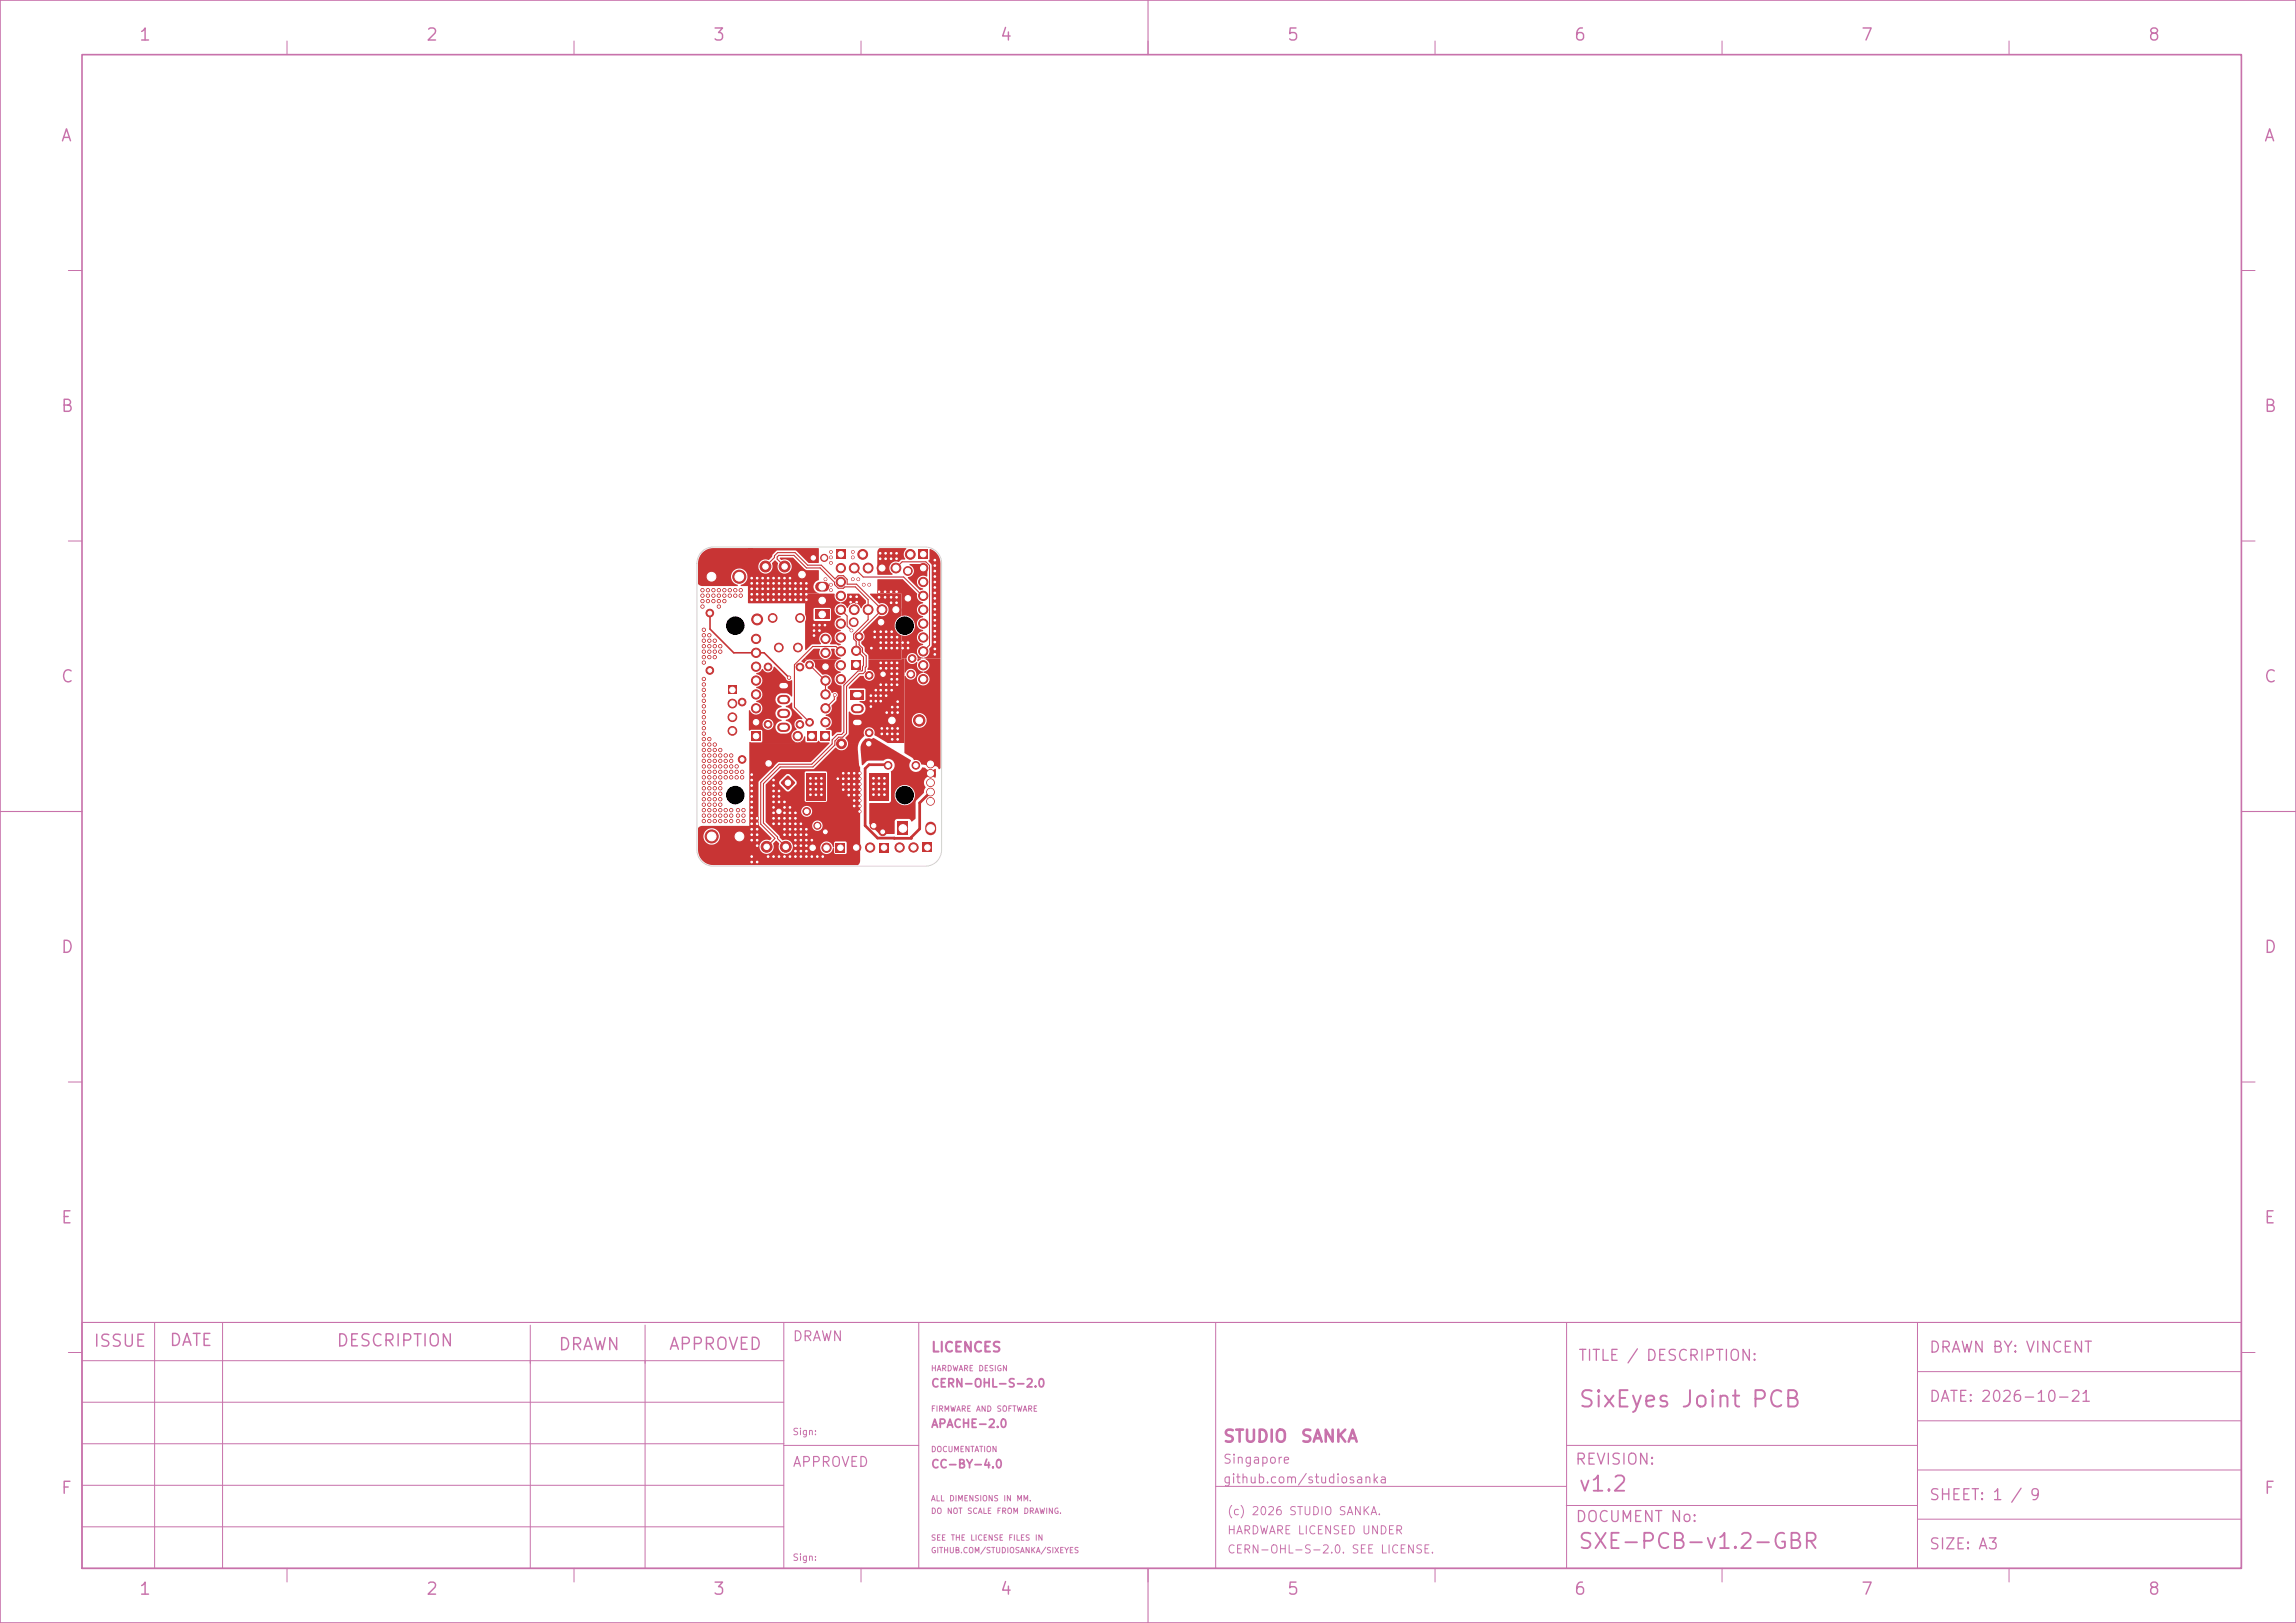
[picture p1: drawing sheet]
<svg xmlns="http://www.w3.org/2000/svg" width="420mm" height="297mm" viewBox="0 0 420 297" stroke-linecap="round" stroke-linejoin="round" font-family="sans-serif">
<defs><g id="words">
<text font-size="3" fill="#c872ab" x="288.6" y="258.3">SixEyes Joint PCB</text>
<g font-size="2.8" fill="#c872ab">
<text x="288.6" y="273.6">v1.2</text>
<text x="288.5" y="284.1">SXE-PCB-v1.2-GBR</text>
</g>
<g font-size="2.2" fill="#c872ab">
<text x="25.3" y="8">1</text>
<text x="77.8" y="8">2</text>
<text x="130.3" y="8">3</text>
<text x="182.8" y="8">4</text>
<text x="235.3" y="8">5</text>
<text x="287.8" y="8">6</text>
<text x="340.3" y="8">7</text>
<text x="392.8" y="8">8</text>
<text x="11" y="26.4">A</text>
<text x="414" y="26.4">A</text>
<text x="11" y="75.9">B</text>
<text x="414" y="75.9">B</text>
<text x="11" y="125.4">C</text>
<text x="414" y="125.4">C</text>
<text x="11" y="174.9">D</text>
<text x="414" y="174.9">D</text>
<text x="11" y="224.4">E</text>
<text x="414" y="224.4">E</text>
<text x="17" y="247">ISSUE</text>
<text x="30.8" y="246.9">DATE</text>
<text x="61.4" y="246.9">DESCRIPTION</text>
<text x="102" y="247.6">DRAWN</text>
<text x="122.2" y="247.6">APPROVED</text>
<text x="223.6" y="264.5">STUDIO</text>
<text x="237.8" y="264.5">SANKA</text>
<text x="11" y="273.9">F</text>
<text x="414" y="273.9">F</text>
<text x="25.3" y="292.4">1</text>
<text x="77.8" y="292.4">2</text>
<text x="130.3" y="292.4">3</text>
<text x="182.8" y="292.4">4</text>
<text x="235.3" y="292.4">5</text>
<text x="287.8" y="292.4">6</text>
<text x="340.3" y="292.4">7</text>
<text x="392.8" y="292.4">8</text>
</g>
<g font-size="2" fill="#c872ab">
<text x="288.6" y="249.5">TITLE / DESCRIPTION:</text>
<text x="352.8" y="248">DRAWN BY: VINCENT</text>
<text x="352.8" y="257">DATE: 2026-10-21</text>
<text x="288" y="268.5">REVISION:</text>
<text x="352.8" y="275">SHEET: 1 / 9</text>
<text x="288.1" y="279">DOCUMENT No:</text>
<text x="352.8" y="284">SIZE: A3</text>
</g>
<g font-size="1.8" fill="#c872ab">
<text x="144.9" y="245.9">DRAWN</text>
<text x="170.2" y="247.9">LICENCES</text>
<text x="144.9" y="268.9">APPROVED</text>
</g>
<g font-size="1.7" fill="#c872ab">
<text x="223.6" y="268.3">Singapore</text>
<text x="223.6" y="271.9">github.com/studiosanka</text>
</g>
<g font-size="1.5" fill="#c872ab">
<text x="170.2" y="254.2">CERN-OHL-S-2.0</text>
<text x="170.2" y="261.6">APACHE-2.0</text>
<text x="170.2" y="269">CC-BY-4.0</text>
<text x="224.4" y="277.6">(c) 2026 STUDIO SANKA.</text>
<text x="224.4" y="281.1">HARDWARE LICENSED UNDER</text>
<text x="224.4" y="284.6">CERN-OHL-S-2.0. SEE LICENSE.</text>
</g>
<g font-size="1.2" fill="#c872ab">
<text x="144.9" y="262.9">Sign:</text>
<text x="144.9" y="285.9">Sign:</text>
</g>
<g font-size="1" fill="#c872ab">
<text x="170.2" y="251.2">HARDWARE</text>
<text x="178.9" y="251.2">DESIGN</text>
<text x="170.2" y="258.6">FIRMWARE</text>
<text x="178.4" y="258.6">AND</text>
<text x="182.2" y="258.6">SOFTWARE</text>
<text x="170.2" y="266">DOCUMENTATION</text>
<text x="170.2" y="275">ALL</text>
<text x="173.5" y="275">DIMENSIONS</text>
<text x="183.4" y="275">IN</text>
<text x="185.8" y="275">MM.</text>
<text x="170.2" y="277.3">DO</text>
<text x="173.1" y="277.3">NOT</text>
<text x="176.8" y="277.3">SCALE</text>
<text x="182.2" y="277.3">FROM</text>
<text x="187.1" y="277.3">DRAWING.</text>
<text x="170.2" y="282.2">SEE</text>
<text x="170.2" y="284.5">GITHUB.COM/STUDIOSANKA/SIXEYES</text>
<text x="173.8" y="282.2">THE</text>
<text x="177.4" y="282.2">LICENSE</text>
<text x="184.4" y="282.2">FILES</text>
<text x="189.2" y="282.2">IN</text>
</g>
</g></defs>
<path d="M0 0h420v297h-420zM15 10h395v277h-395z" fill="none" stroke="#c872ab" stroke-width=".3"/>
<path d="M210 0v10M0 148.5h15M410 148.5h10M15 242h395v45h-395zM210 287v10" fill="none" stroke="#c872ab" stroke-width=".2"/>
<g fill="none" stroke="#c872ab" stroke-width=".18">
<path d="M52.5 7.5v2.5M105 7.5v2.5M157.5 7.5v2.5M210 7.5v2.5M262.5 7.5v2.5M315 7.5v2.5M367.5 7.5v2.5M12.5 49.5h2.5M410 49.5h2.5M12.5 99h2.5M410 99h2.5M12.5 148.5h2.5"/>
<path d="M410 148.5h2.5M12.5 198h2.5M410 198h2.5M12.5 247.5h2.5M15 249h128.4M15 256.6h128.4M28.3 242v45M40.7 242v45M97 242.5v44.5M118 242.5v44.5M143.4 242v45M168.1 242v45"/>
<path d="M222.4 242v45M286.6 242v45M350.7 251h59.3M350.7 242v45M410 247.5h2.5M15 264.2h128.4M15 271.8h128.4M15 279.4h128.4M143.4 264.5h24.7M222.4 272h64.2M286.5 275.5h64.2M286.6 264.5h64.1"/>
<path d="M350.7 260h59.3M350.7 269h59.3M350.7 278h59.3M52.5 287v2.5M105 287v2.5M157.5 287v2.5M210 287v2.5M262.5 287v2.5M315 287v2.5M367.5 287v2.5"/>
</g>
<g fill="#c83434" stroke="#c83434" stroke-width=".18">
<circle cx="130.1" cy="105.5" r="1.2"/>
<circle cx="135.2" cy="105.5" r="1.2"/>
<circle cx="166.1" cy="104.5" r=".8"/>
<circle cx="166.1" cy="109.5" r=".8"/>
<circle cx="130.2" cy="153.1" r="1.2"/>
<circle cx="135.3" cy="153.1" r="1.2"/>
</g>
<path d="M133.2 125.5h1.6v1.6h-1.6z" fill="#c83434"/>
<g fill="#c83434" stroke="#c83434" stroke-width=".18">
<circle cx="134" cy="128.7" r=".8"/>
<circle cx="134" cy="131.2" r=".8"/>
<circle cx="134" cy="133.7" r=".8"/>
<circle cx="143.5" cy="103.7" r="1"/>
<circle cx="140" cy="103.7" r="1"/>
</g>
<path d="M147.6 133.9h1.7v1.6h-1.7z" fill="#c83434"/>
<circle cx="145.9" cy="134.7" r=".85" fill="#c83434" stroke="#c83434" stroke-width=".18"/>
<path d="M150.1 133.9h1.7v1.6h-1.7z" fill="#c83434"/>
<g fill="#c83434" stroke="#c83434" stroke-width=".18">
<circle cx="151" cy="132.2" r=".85"/>
<circle cx="151" cy="129.6" r=".85"/>
<circle cx="151" cy="127.1" r=".85"/>
<circle cx="151" cy="124.5" r=".85"/>
<circle cx="151" cy="122" r=".85"/>
<circle cx="151" cy="119.5" r=".85"/>
<circle cx="151" cy="116.9" r=".85"/>
</g>
<path d="M144 142h.3l1.1 1.2-1.3 1.4-1.3-1.4z" fill="#c83434"/>
<g fill="#c83434" stroke="#c83434" stroke-width=".18">
<circle cx="140.6" cy="139.7" r="1"/>
<circle cx="166.9" cy="120.5" r=".7"/>
<circle cx="157.1" cy="116.5" r=".7"/>
<circle cx="146.3" cy="113.1" r=".8"/>
<circle cx="141.3" cy="113.1" r=".8"/>
<circle cx="148.1" cy="121.7" r=".7"/>
<circle cx="148.1" cy="132.2" r=".7"/>
</g>
<path d="M160.9 154.2h1.6v1.7h-1.6z" fill="#c83434"/>
<g fill="#c83434" stroke="#c83434" stroke-width=".18">
<circle cx="159.2" cy="155.1" r=".85"/>
<circle cx="156.6" cy="155.1" r=".85"/>
<circle cx="129.8" cy="112.2" r=".7"/>
<circle cx="129.8" cy="122.7" r=".7"/>
<circle cx="161.5" cy="123.4" r=".7"/>
<circle cx="166.6" cy="123.4" r=".7"/>
<circle cx="170.2" cy="139.8" r=".7"/>
<circle cx="170.2" cy="141.5" r=".7"/>
<circle cx="170.2" cy="143.2" r=".7"/>
<circle cx="170.2" cy="144.9" r=".7"/>
<circle cx="170.2" cy="146.6" r=".7"/>
</g>
<path d="M168.8 154.2h1.7v1.7h-1.7z" fill="#c83434"/>
<g fill="#c83434" stroke="#c83434" stroke-width=".18">
<circle cx="167.1" cy="155.1" r=".85"/>
<circle cx="164.6" cy="155.1" r=".85"/>
<circle cx="156.2" cy="113.9" r=".8"/>
<circle cx="161.2" cy="113.9" r=".8"/>
</g>
<path d="M149.1 111.5h2.6v1.8h-2.6z" fill="#c83434"/>
<path d="M150 109.9h.8M150 107.4h.8" fill="none" stroke="#c83434" stroke-width="1.8"/>
<g fill="#c83434">
<path d="M159 141.5h3.5v5h-3.5z"/>
<path d="M147.5 141.5h3.5v5h-3.5z"/>
<path d="M155.8 120.8h1.7v1.7h-1.7z"/>
</g>
<circle cx="156.6" cy="119.1" r=".85" fill="#c83434" stroke="#c83434" stroke-width=".18"/>
<path d="M164.2 150.4h2v2.5h-2z" fill="#c83434"/>
<path d="M170.2 151.4v.5" fill="none" stroke="#c83434" stroke-width="2"/>
<g fill="#c83434" stroke="#c83434" stroke-width=".18">
<circle cx="140.2" cy="155" r="1"/>
<circle cx="143.7" cy="155" r="1"/>
<circle cx="162.4" cy="140.1" r=".7"/>
<circle cx="167.5" cy="140.1" r=".7"/>
<circle cx="161.5" cy="152.2" r=".7"/>
<circle cx="151" cy="152.2" r=".7"/>
</g>
<path d="M152.9 154.3h1.7v1.7h-1.7z" fill="#c83434"/>
<g fill="#c83434" stroke="#c83434" stroke-width=".18">
<circle cx="151.2" cy="155.1" r=".85"/>
<circle cx="148.7" cy="155.1" r=".85"/>
</g>
<path d="M168 100.6h1.7v1.7h-1.7z" fill="#c83434"/>
<g fill="#c83434" stroke="#c83434" stroke-width=".18">
<circle cx="168.9" cy="104" r=".85"/>
<circle cx="168.9" cy="106.5" r=".85"/>
<circle cx="168.9" cy="109" r=".85"/>
<circle cx="168.9" cy="111.6" r=".85"/>
<circle cx="168.9" cy="114.1" r=".85"/>
<circle cx="168.9" cy="116.7" r=".85"/>
<circle cx="168.9" cy="119.2" r=".85"/>
<circle cx="168.9" cy="121.7" r=".85"/>
<circle cx="168.9" cy="124.3" r=".85"/>
<circle cx="163.9" cy="103.9" r=".9"/>
<circle cx="161.3" cy="103.9" r=".9"/>
<circle cx="158.8" cy="103.9" r=".9"/>
<circle cx="156.3" cy="103.9" r=".9"/>
<circle cx="156.3" cy="111.6" r=".9"/>
<circle cx="158.8" cy="111.6" r=".9"/>
<circle cx="161.3" cy="111.6" r=".9"/>
<circle cx="163.9" cy="111.6" r=".9"/>
<circle cx="157.8" cy="101.4" r=".9"/>
<circle cx="166.5" cy="101.4" r=".9"/>
<circle cx="168.2" cy="131.8" r="1.05"/>
<circle cx="163.2" cy="131.8" r="1.05"/>
<circle cx="142.5" cy="148.5" r=".7"/>
<circle cx="147.6" cy="148.5" r=".7"/>
<circle cx="150.8" cy="102.1" r=".65"/>
<circle cx="148.8" cy="102.1" r=".65"/>
</g>
<path d="M137.4 133.9h1.7v1.7h-1.7z" fill="#c83434"/>
<g fill="#c83434" stroke="#c83434" stroke-width=".18">
<circle cx="138.3" cy="132.2" r=".85"/>
<circle cx="138.3" cy="129.6" r=".85"/>
<circle cx="138.3" cy="127.1" r=".85"/>
<circle cx="138.3" cy="124.5" r=".85"/>
<circle cx="138.3" cy="122" r=".85"/>
<circle cx="138.3" cy="119.5" r=".85"/>
<circle cx="138.3" cy="116.9" r=".85"/>
</g>
<path d="M153 100.6h1.7v1.7h-1.7z" fill="#c83434"/>
<g fill="#c83434" stroke="#c83434" stroke-width=".18">
<circle cx="153.8" cy="104" r=".85"/>
<circle cx="153.8" cy="106.5" r=".85"/>
<circle cx="153.8" cy="109" r=".85"/>
<circle cx="153.8" cy="111.6" r=".85"/>
<circle cx="153.8" cy="114.1" r=".85"/>
<circle cx="153.8" cy="116.7" r=".85"/>
<circle cx="153.8" cy="119.2" r=".85"/>
<circle cx="153.8" cy="121.7" r=".85"/>
<circle cx="153.8" cy="124.3" r=".85"/>
<circle cx="153.9" cy="136.1" r=".9"/>
<circle cx="158.9" cy="136.1" r=".9"/>
<circle cx="146" cy="118.5" r=".8"/>
<circle cx="142.5" cy="118.5" r=".8"/>
<circle cx="159" cy="134.1" r=".7"/>
<circle cx="159" cy="123.6" r=".7"/>
</g>
<path d="M155.6 126.3h2.4v1.7h-2.4z" fill="#c83434"/>
<path d="M156.5 129.7h.7M156.5 132.2h.7" fill="none" stroke="#c83434" stroke-width="1.7"/>
<path d="M142.1 124.6h2.4v1.7h-2.4z" fill="#c83434"/>
<path d="M143 128h.7M143 130.6h.7M143 133.1h.7" fill="none" stroke="#c83434" stroke-width="1.7"/>
<g fill="#c83434" stroke="#c83434" stroke-width=".18">
<circle cx="146.3" cy="122.1" r=".7"/>
<circle cx="146.3" cy="132.6" r=".7"/>
<circle cx="135.7" cy="128.5" r=".7"/>
<circle cx="135.7" cy="139" r=".7"/>
<circle cx="159.8" cy="151.1" r=".65"/>
<circle cx="149.5" cy="151.1" r=".65"/>
<circle cx="140.5" cy="122" r=".7"/>
<circle cx="140.5" cy="132.5" r=".7"/>
<circle cx="138.5" cy="113.4" r="1"/>
<circle cx="146.7" cy="105.1" r="1"/>
<circle cx="152" cy="103" r=".25"/>
<circle cx="156" cy="102" r=".25"/>
<circle cx="152" cy="108" r=".25"/>
<circle cx="152" cy="102" r=".25"/>
<circle cx="152" cy="101" r=".25"/>
<circle cx="151" cy="106" r=".25"/>
<circle cx="158" cy="107" r=".25"/>
<circle cx="152" cy="107" r=".25"/>
<circle cx="156" cy="106" r=".25"/>
<circle cx="156" cy="101" r=".25"/>
<circle cx="157" cy="106" r=".25"/>
<circle cx="159" cy="107" r=".25"/>
<circle cx="145.5" cy="151.8" r=".25"/>
<circle cx="142.5" cy="149.8" r=".25"/>
<circle cx="146.5" cy="108.7" r=".25"/>
<circle cx="138.5" cy="150.8" r=".25"/>
<circle cx="141.5" cy="145.8" r=".25"/>
<circle cx="138.5" cy="154.8" r=".25"/>
<circle cx="138.5" cy="151.8" r=".25"/>
<circle cx="171" cy="115.5" r=".25"/>
<circle cx="161.9" cy="109.3" r=".25"/>
<circle cx="171" cy="103.5" r=".25"/>
<circle cx="162.1" cy="121.3" r=".25"/>
<circle cx="163.1" cy="123.3" r=".25"/>
<circle cx="144.5" cy="148.8" r=".25"/>
<circle cx="154.2" cy="144.5" r=".25"/>
<circle cx="140.5" cy="109.7" r=".25"/>
<circle cx="147.5" cy="108.7" r=".25"/>
<circle cx="139.5" cy="105.8" r=".25"/>
<circle cx="141.5" cy="106.7" r=".25"/>
<circle cx="171" cy="117.5" r=".25"/>
<circle cx="148.5" cy="156.8" r=".25"/>
<circle cx="162.3" cy="133.3" r=".25"/>
<circle cx="144.5" cy="108.7" r=".25"/>
<circle cx="162.2" cy="130.4" r=".25"/>
<circle cx="161.1" cy="127.3" r=".25"/>
<circle cx="138.5" cy="108.7" r=".25"/>
<circle cx="161.3" cy="134.3" r=".25"/>
<circle cx="137.5" cy="108.7" r=".25"/>
<circle cx="161" cy="101.2" r=".25"/>
<circle cx="145.5" cy="149.8" r=".25"/>
<circle cx="137.5" cy="141.8" r=".25"/>
<circle cx="143.5" cy="151.8" r=".25"/>
<circle cx="144.5" cy="147.8" r=".25"/>
<circle cx="164.1" cy="117.6" r=".25"/>
<circle cx="162.1" cy="116.6" r=".25"/>
<circle cx="164.1" cy="121.3" r=".25"/>
<circle cx="156.7" cy="110.2" r=".25"/>
<circle cx="143.5" cy="150.8" r=".25"/>
<circle cx="157.2" cy="147.5" r=".25"/>
<circle cx="147.5" cy="153.8" r=".25"/>
<circle cx="147.5" cy="106.7" r=".25"/>
<circle cx="161.1" cy="122.3" r=".25"/>
<circle cx="137.5" cy="144.8" r=".25"/>
<circle cx="148.5" cy="153.8" r=".25"/>
<circle cx="141.5" cy="149.8" r=".25"/>
<circle cx="171" cy="109.5" r=".25"/>
<circle cx="138.5" cy="109.7" r=".25"/>
<circle cx="142.5" cy="107.7" r=".25"/>
<circle cx="137.5" cy="109.7" r=".25"/>
<circle cx="171" cy="111.5" r=".25"/>
<circle cx="144.5" cy="152.8" r=".25"/>
<circle cx="138.5" cy="157.8" r=".25"/>
<circle cx="145.5" cy="156.8" r=".25"/>
<circle cx="163" cy="102.2" r=".25"/>
<circle cx="147.5" cy="151.8" r=".25"/>
<circle cx="171" cy="110.5" r=".25"/>
<circle cx="143.5" cy="152.8" r=".25"/>
<circle cx="156.2" cy="144.5" r=".25"/>
<circle cx="159.3" cy="127.3" r=".25"/>
<circle cx="157.2" cy="146.5" r=".25"/>
<circle cx="139.5" cy="106.7" r=".25"/>
<circle cx="160" cy="115.6" r=".25"/>
<circle cx="153.2" cy="142.5" r=".25"/>
<circle cx="144.5" cy="150.8" r=".25"/>
<circle cx="137.5" cy="107.7" r=".25"/>
<circle cx="163.1" cy="116.6" r=".25"/>
<circle cx="137.5" cy="150.8" r=".25"/>
<circle cx="143.5" cy="149.8" r=".25"/>
<circle cx="150.9" cy="114.4" r=".25"/>
<circle cx="141.5" cy="107.7" r=".25"/>
<circle cx="143.5" cy="146.8" r=".25"/>
<circle cx="142.5" cy="145.8" r=".25"/>
<circle cx="137.5" cy="143.8" r=".25"/>
<circle cx="161.1" cy="117.6" r=".25"/>
<circle cx="145.5" cy="107.7" r=".25"/>
<circle cx="164" cy="102.2" r=".25"/>
<circle cx="164.1" cy="116.6" r=".25"/>
<circle cx="171" cy="112.5" r=".25"/>
<circle cx="159.4" cy="118.6" r=".25"/>
<circle cx="143.5" cy="106.7" r=".25"/>
<circle cx="144.5" cy="149.8" r=".25"/>
<circle cx="147.5" cy="109.7" r=".25"/>
<circle cx="155.2" cy="145.5" r=".25"/>
<circle cx="171" cy="114.5" r=".25"/>
<circle cx="155.2" cy="141.5" r=".25"/>
<circle cx="164.2" cy="135.3" r=".25"/>
<circle cx="163" cy="101.2" r=".25"/>
<circle cx="160.2" cy="127.3" r=".25"/>
<circle cx="164.1" cy="118.6" r=".25"/>
<circle cx="163.1" cy="125.3" r=".25"/>
<circle cx="160.8" cy="109.3" r=".25"/>
<circle cx="146.5" cy="107.7" r=".25"/>
<circle cx="154.2" cy="141.5" r=".25"/>
<circle cx="161.1" cy="121.3" r=".25"/>
<circle cx="140.5" cy="108.7" r=".25"/>
<circle cx="164" cy="110.3" r=".25"/>
<circle cx="162.1" cy="118.6" r=".25"/>
<circle cx="171" cy="108.5" r=".25"/>
<circle cx="137.5" cy="152.8" r=".25"/>
<circle cx="160.2" cy="128.3" r=".25"/>
<circle cx="163.1" cy="118.6" r=".25"/>
<circle cx="146.5" cy="156.8" r=".25"/>
<circle cx="163" cy="110.3" r=".25"/>
<circle cx="154.2" cy="142.5" r=".25"/>
<circle cx="144.5" cy="105.8" r=".25"/>
<circle cx="155.6" cy="109.2" r=".25"/>
<circle cx="141.5" cy="143.8" r=".25"/>
<circle cx="150.5" cy="156.8" r=".25"/>
<circle cx="146.5" cy="155.8" r=".25"/>
<circle cx="143.5" cy="105.8" r=".25"/>
<circle cx="137.5" cy="148.8" r=".25"/>
<circle cx="165.1" cy="118.6" r=".25"/>
<circle cx="163" cy="108.3" r=".25"/>
<circle cx="144.5" cy="156.8" r=".25"/>
<circle cx="147.5" cy="152.8" r=".25"/>
<circle cx="156.7" cy="109.2" r=".25"/>
<circle cx="146.5" cy="153.8" r=".25"/>
<circle cx="157.2" cy="148.5" r=".25"/>
<circle cx="144.5" cy="107.7" r=".25"/>
<circle cx="164.1" cy="123.3" r=".25"/>
<circle cx="144.5" cy="151.8" r=".25"/>
<circle cx="162.1" cy="126.3" r=".25"/>
<circle cx="161" cy="102.3" r=".25"/>
<circle cx="147.5" cy="107.7" r=".25"/>
<circle cx="143.5" cy="107.7" r=".25"/>
<circle cx="138.5" cy="153.8" r=".25"/>
<circle cx="163.2" cy="133.3" r=".25"/>
<circle cx="163" cy="109.3" r=".25"/>
<circle cx="138.5" cy="106.7" r=".25"/>
<circle cx="171" cy="119.7" r=".25"/>
<circle cx="160.2" cy="126.3" r=".25"/>
<circle cx="157.2" cy="145.5" r=".25"/>
<circle cx="138.5" cy="105.8" r=".25"/>
<circle cx="163.1" cy="124.3" r=".25"/>
<circle cx="137.5" cy="157.8" r=".25"/>
<circle cx="142.5" cy="108.7" r=".25"/>
<circle cx="162" cy="102.2" r=".25"/>
<circle cx="141.5" cy="156.8" r=".25"/>
<circle cx="157.2" cy="143.5" r=".25"/>
<circle cx="144.5" cy="106.7" r=".25"/>
<circle cx="163.2" cy="129.4" r=".25"/>
<circle cx="159.3" cy="128.3" r=".25"/>
<circle cx="147.5" cy="156.8" r=".25"/>
<circle cx="137.5" cy="151.8" r=".25"/>
<circle cx="142.5" cy="109.7" r=".25"/>
<circle cx="142.5" cy="144.8" r=".25"/>
<circle cx="140.5" cy="107.7" r=".25"/>
<circle cx="146.5" cy="109.7" r=".25"/>
<circle cx="156.2" cy="146.5" r=".25"/>
<circle cx="142.5" cy="146.8" r=".25"/>
<circle cx="161.1" cy="118.6" r=".25"/>
<circle cx="140.5" cy="105.8" r=".25"/>
<circle cx="156.2" cy="141.5" r=".25"/>
<circle cx="171" cy="118.7" r=".25"/>
<circle cx="160" cy="116.6" r=".25"/>
<circle cx="142.5" cy="106.7" r=".25"/>
<circle cx="141.5" cy="148.8" r=".25"/>
<circle cx="156.2" cy="142.5" r=".25"/>
<circle cx="160.8" cy="108.3" r=".25"/>
<circle cx="171" cy="102.5" r=".25"/>
<circle cx="155.2" cy="144.5" r=".25"/>
<circle cx="141.5" cy="109.7" r=".25"/>
<circle cx="149.9" cy="115.4" r=".25"/>
<circle cx="163.2" cy="130.4" r=".25"/>
<circle cx="164" cy="109.3" r=".25"/>
<circle cx="140.5" cy="106.7" r=".25"/>
<circle cx="143.5" cy="108.7" r=".25"/>
<circle cx="141.5" cy="147.8" r=".25"/>
<circle cx="157.2" cy="144.5" r=".25"/>
<circle cx="138.5" cy="149.8" r=".25"/>
<circle cx="137.5" cy="147.8" r=".25"/>
<circle cx="171" cy="107.5" r=".25"/>
<circle cx="166.1" cy="118.6" r=".25"/>
<circle cx="139.5" cy="108.7" r=".25"/>
<circle cx="162.1" cy="125.3" r=".25"/>
<circle cx="171" cy="105.5" r=".25"/>
<circle cx="146.5" cy="106.7" r=".25"/>
<circle cx="139.5" cy="107.7" r=".25"/>
<circle cx="146.5" cy="152.8" r=".25"/>
<circle cx="142.5" cy="105.8" r=".25"/>
<circle cx="140.5" cy="156.8" r=".25"/>
<circle cx="164.2" cy="129.4" r=".25"/>
<circle cx="163.2" cy="134.3" r=".25"/>
<circle cx="143.5" cy="109.7" r=".25"/>
<circle cx="155.2" cy="143.5" r=".25"/>
<circle cx="163.1" cy="126.3" r=".25"/>
<circle cx="162" cy="101.2" r=".25"/>
<circle cx="137.5" cy="105.8" r=".25"/>
<circle cx="156.2" cy="147.5" r=".25"/>
<circle cx="148.9" cy="115.4" r=".25"/>
<circle cx="141.5" cy="146.8" r=".25"/>
<circle cx="145.5" cy="152.8" r=".25"/>
<circle cx="137.5" cy="153.8" r=".25"/>
<circle cx="162.1" cy="127.3" r=".25"/>
<circle cx="165.1" cy="117.6" r=".25"/>
<circle cx="143.5" cy="148.8" r=".25"/>
<circle cx="163.1" cy="115.6" r=".25"/>
<circle cx="155.6" cy="110.2" r=".25"/>
<circle cx="171" cy="116.5" r=".25"/>
<circle cx="137.5" cy="145.8" r=".25"/>
<circle cx="166.1" cy="117.6" r=".25"/>
<circle cx="138.5" cy="107.7" r=".25"/>
<circle cx="157.2" cy="142.5" r=".25"/>
<circle cx="163.1" cy="117.6" r=".25"/>
<circle cx="171" cy="113.5" r=".25"/>
<circle cx="137.5" cy="156.8" r=".25"/>
<circle cx="171" cy="106.5" r=".25"/>
<circle cx="139.5" cy="109.7" r=".25"/>
<circle cx="141.5" cy="150.8" r=".25"/>
<circle cx="161.3" cy="133.3" r=".25"/>
<circle cx="164" cy="108.3" r=".25"/>
<circle cx="164.2" cy="133.3" r=".25"/>
<circle cx="157.2" cy="141.5" r=".25"/>
<circle cx="145.5" cy="153.8" r=".25"/>
<circle cx="164" cy="101.2" r=".25"/>
<circle cx="142.5" cy="150.8" r=".25"/>
<circle cx="137.5" cy="142.8" r=".25"/>
<circle cx="142.5" cy="156.8" r=".25"/>
<circle cx="162.1" cy="122.3" r=".25"/>
<circle cx="148.9" cy="116.3" r=".25"/>
<circle cx="161.1" cy="125.3" r=".25"/>
<circle cx="138.5" cy="152.8" r=".25"/>
<circle cx="155.2" cy="142.5" r=".25"/>
<circle cx="161.1" cy="126.3" r=".25"/>
<circle cx="146.5" cy="154.8" r=".25"/>
<circle cx="137.5" cy="106.7" r=".25"/>
<circle cx="146.5" cy="150.8" r=".25"/>
<circle cx="137.5" cy="146.8" r=".25"/>
<circle cx="144.5" cy="109.7" r=".25"/>
<circle cx="143.5" cy="156.8" r=".25"/>
<circle cx="164.1" cy="124.3" r=".25"/>
<circle cx="156.2" cy="145.5" r=".25"/>
<circle cx="171" cy="104.5" r=".25"/>
<circle cx="161.9" cy="108.3" r=".25"/>
<circle cx="145.5" cy="108.7" r=".25"/>
<circle cx="162.1" cy="117.6" r=".25"/>
<circle cx="163.2" cy="135.3" r=".25"/>
<circle cx="164.2" cy="134.3" r=".25"/>
<circle cx="143.5" cy="147.8" r=".25"/>
<circle cx="145.5" cy="109.7" r=".25"/>
<circle cx="147.5" cy="155.8" r=".25"/>
<circle cx="163.1" cy="121.3" r=".25"/>
<circle cx="164.1" cy="122.3" r=".25"/>
<circle cx="149.5" cy="156.8" r=".25"/>
<circle cx="164.2" cy="130.4" r=".25"/>
<circle cx="161.1" cy="128.3" r=".25"/>
<circle cx="137.5" cy="149.8" r=".25"/>
<circle cx="161.1" cy="116.6" r=".25"/>
<circle cx="145.5" cy="154.8" r=".25"/>
<circle cx="141.5" cy="142.8" r=".25"/>
<circle cx="148.9" cy="114.4" r=".25"/>
<circle cx="154.2" cy="143.5" r=".25"/>
<circle cx="159.3" cy="129.3" r=".25"/>
<circle cx="145.5" cy="106.7" r=".25"/>
<circle cx="145.5" cy="148.8" r=".25"/>
<circle cx="147.5" cy="154.8" r=".25"/>
<circle cx="156.2" cy="143.5" r=".25"/>
<circle cx="145.5" cy="155.8" r=".25"/>
<circle cx="162.3" cy="134.3" r=".25"/>
<circle cx="161.1" cy="115.6" r=".25"/>
<circle cx="145.5" cy="150.8" r=".25"/>
<circle cx="162.1" cy="115.6" r=".25"/>
<circle cx="164.2" cy="128.4" r=".25"/>
<circle cx="163.1" cy="122.3" r=".25"/>
<circle cx="141.5" cy="144.8" r=".25"/>
<circle cx="141.5" cy="108.7" r=".25"/>
<circle cx="141.5" cy="105.8" r=".25"/>
<circle cx="149.9" cy="114.4" r=".25"/>
<circle cx="146.5" cy="151.8" r=".25"/>
<circle cx="164.1" cy="125.3" r=".25"/>
<circle cx="128.8" cy="150.3" r=".3"/>
<circle cx="129.8" cy="145.2" r=".3"/>
<circle cx="128.8" cy="149.3" r=".3"/>
<circle cx="130.8" cy="120.2" r=".3"/>
<circle cx="130.8" cy="146.3" r=".3"/>
<circle cx="129.8" cy="140.2" r=".3"/>
<circle cx="130.8" cy="136.2" r=".3"/>
<circle cx="134.5" cy="108" r=".3"/>
<circle cx="131.5" cy="108" r=".3"/>
<circle cx="129.8" cy="141.2" r=".3"/>
<circle cx="131.8" cy="139.2" r=".3"/>
<circle cx="129.8" cy="147.3" r=".3"/>
<circle cx="131.5" cy="109" r=".3"/>
<circle cx="128.5" cy="110" r=".3"/>
<circle cx="128.8" cy="147.3" r=".3"/>
<circle cx="128.8" cy="138.2" r=".3"/>
<circle cx="129.5" cy="110" r=".3"/>
<circle cx="130.5" cy="110" r=".3"/>
<circle cx="129.8" cy="117.2" r=".3"/>
<circle cx="131.8" cy="145.2" r=".3"/>
<circle cx="131.8" cy="149.3" r=".3"/>
<circle cx="130.8" cy="143.2" r=".3"/>
<circle cx="128.8" cy="124.2" r=".3"/>
<circle cx="128.8" cy="133.2" r=".3"/>
<circle cx="128.8" cy="117.2" r=".3"/>
<circle cx="128.8" cy="127.2" r=".3"/>
<circle cx="129.8" cy="137.2" r=".3"/>
<circle cx="128.8" cy="136.2" r=".3"/>
<circle cx="130.8" cy="138.2" r=".3"/>
<circle cx="130.8" cy="117.2" r=".3"/>
<circle cx="133.5" cy="109" r=".3"/>
<circle cx="132.5" cy="110" r=".3"/>
<circle cx="133.8" cy="139.2" r=".3"/>
<circle cx="128.8" cy="134.2" r=".3"/>
<circle cx="131.8" cy="137.2" r=".3"/>
<circle cx="134.8" cy="140.2" r=".3"/>
<circle cx="134.8" cy="141.2" r=".3"/>
<circle cx="132.8" cy="150.3" r=".3"/>
<circle cx="129.8" cy="138.2" r=".3"/>
<circle cx="129.8" cy="149.3" r=".3"/>
<circle cx="129.5" cy="108" r=".3"/>
<circle cx="130.8" cy="140.2" r=".3"/>
<circle cx="130.8" cy="141.2" r=".3"/>
<circle cx="130.8" cy="119.2" r=".3"/>
<circle cx="129.8" cy="144.2" r=".3"/>
<circle cx="128.8" cy="144.2" r=".3"/>
<circle cx="132.8" cy="141.2" r=".3"/>
<circle cx="135" cy="149.3" r=".3"/>
<circle cx="132.8" cy="140.2" r=".3"/>
<circle cx="130.8" cy="145.2" r=".3"/>
<circle cx="136" cy="148.3" r=".3"/>
<circle cx="132.8" cy="142.2" r=".3"/>
<circle cx="131.8" cy="138.2" r=".3"/>
<circle cx="131.8" cy="118.2" r=".3"/>
<circle cx="129.8" cy="116.2" r=".3"/>
<circle cx="136" cy="149.3" r=".3"/>
<circle cx="128.8" cy="141.2" r=".3"/>
<circle cx="128.8" cy="126.2" r=".3"/>
<circle cx="131.8" cy="147.3" r=".3"/>
<circle cx="133.8" cy="140.2" r=".3"/>
<circle cx="131.5" cy="110" r=".3"/>
<circle cx="135" cy="150.3" r=".3"/>
<circle cx="129.8" cy="139.2" r=".3"/>
<circle cx="132.5" cy="109" r=".3"/>
<circle cx="132.8" cy="148.3" r=".3"/>
<circle cx="130.8" cy="149.3" r=".3"/>
<circle cx="133.8" cy="149.3" r=".3"/>
<circle cx="130.8" cy="147.3" r=".3"/>
<circle cx="129.8" cy="143.2" r=".3"/>
<circle cx="128.8" cy="135.2" r=".3"/>
<circle cx="128.8" cy="146.3" r=".3"/>
<circle cx="128.8" cy="131.2" r=".3"/>
<circle cx="130.8" cy="142.2" r=".3"/>
<circle cx="131.8" cy="150.3" r=".3"/>
<circle cx="129.8" cy="118.2" r=".3"/>
<circle cx="128.8" cy="143.2" r=".3"/>
<circle cx="129.8" cy="136.2" r=".3"/>
<circle cx="131.8" cy="142.2" r=".3"/>
<circle cx="131.8" cy="144.2" r=".3"/>
<circle cx="134.5" cy="109" r=".3"/>
<circle cx="133.8" cy="150.3" r=".3"/>
<circle cx="128.8" cy="137.2" r=".3"/>
<circle cx="135.8" cy="141.2" r=".3"/>
<circle cx="131.8" cy="148.3" r=".3"/>
<circle cx="128.8" cy="125.2" r=".3"/>
<circle cx="128.8" cy="129.2" r=".3"/>
<circle cx="130.5" cy="109" r=".3"/>
<circle cx="132.8" cy="138.2" r=".3"/>
<circle cx="128.8" cy="142.2" r=".3"/>
<circle cx="133.8" cy="138.2" r=".3"/>
<circle cx="130.8" cy="137.2" r=".3"/>
<circle cx="128.8" cy="132.2" r=".3"/>
<circle cx="131.8" cy="140.2" r=".3"/>
<circle cx="135" cy="148.3" r=".3"/>
<circle cx="128.8" cy="148.3" r=".3"/>
<circle cx="130.8" cy="148.3" r=".3"/>
<circle cx="135.8" cy="142.2" r=".3"/>
<circle cx="133.5" cy="108" r=".3"/>
<circle cx="131.8" cy="141.2" r=".3"/>
<circle cx="135.5" cy="108" r=".3"/>
<circle cx="133.8" cy="141.2" r=".3"/>
<circle cx="128.5" cy="108" r=".3"/>
<circle cx="128.8" cy="115.2" r=".3"/>
<circle cx="131.8" cy="143.2" r=".3"/>
<circle cx="129.8" cy="146.3" r=".3"/>
<circle cx="133.8" cy="148.3" r=".3"/>
<circle cx="128.8" cy="121.2" r=".3"/>
<circle cx="130.8" cy="150.3" r=".3"/>
<circle cx="129.8" cy="148.3" r=".3"/>
<circle cx="131.8" cy="146.3" r=".3"/>
<circle cx="128.8" cy="145.2" r=".3"/>
<circle cx="135.5" cy="109" r=".3"/>
<circle cx="128.8" cy="128.2" r=".3"/>
<circle cx="128.8" cy="139.2" r=".3"/>
<circle cx="132.5" cy="108" r=".3"/>
<circle cx="129.8" cy="150.3" r=".3"/>
<circle cx="128.8" cy="119.2" r=".3"/>
<circle cx="131.8" cy="119.2" r=".3"/>
<circle cx="129.8" cy="120.2" r=".3"/>
<circle cx="128.8" cy="116.2" r=".3"/>
<circle cx="128.8" cy="130.2" r=".3"/>
<circle cx="132.8" cy="149.3" r=".3"/>
<circle cx="136" cy="150.3" r=".3"/>
<circle cx="131.5" cy="111" r=".3"/>
<circle cx="130.8" cy="139.2" r=".3"/>
<circle cx="130.8" cy="118.2" r=".3"/>
<circle cx="133.8" cy="142.2" r=".3"/>
<circle cx="129.5" cy="109" r=".3"/>
<circle cx="128.8" cy="118.2" r=".3"/>
<circle cx="128.5" cy="109" r=".3"/>
<circle cx="129.8" cy="142.2" r=".3"/>
<circle cx="128.5" cy="111" r=".3"/>
<circle cx="128.8" cy="140.2" r=".3"/>
<circle cx="134.8" cy="142.2" r=".3"/>
<circle cx="132.8" cy="139.2" r=".3"/>
<circle cx="128.8" cy="120.2" r=".3"/>
<circle cx="129.8" cy="119.2" r=".3"/>
<circle cx="130.5" cy="108" r=".3"/>
<circle cx="129.8" cy="135.2" r=".3"/>
<circle cx="130.8" cy="144.2" r=".3"/>
<circle cx="152.7" cy="127.2" r=".25"/>
<circle cx="148.2" cy="142.4" r=".3"/>
<circle cx="150.2" cy="144.4" r=".3"/>
<circle cx="148.2" cy="145.4" r=".3"/>
<circle cx="148.2" cy="144.4" r=".3"/>
<circle cx="150.2" cy="143.4" r=".3"/>
<circle cx="150.2" cy="142.4" r=".3"/>
<circle cx="149.2" cy="142.4" r=".3"/>
<circle cx="148.2" cy="143.4" r=".3"/>
<circle cx="150.2" cy="145.4" r=".3"/>
<circle cx="149.2" cy="143.4" r=".3"/>
<circle cx="149.2" cy="145.4" r=".3"/>
<circle cx="149.2" cy="144.4" r=".3"/>
<circle cx="144.3" cy="124" r=".3"/>
<circle cx="161.8" cy="142.4" r=".3"/>
<circle cx="159.8" cy="142.4" r=".3"/>
<circle cx="160.8" cy="144.4" r=".3"/>
<circle cx="160.8" cy="142.4" r=".3"/>
<circle cx="161.8" cy="145.4" r=".3"/>
<circle cx="161.8" cy="144.4" r=".3"/>
<circle cx="159.8" cy="143.4" r=".3"/>
<circle cx="161.8" cy="143.4" r=".3"/>
<circle cx="160.8" cy="145.4" r=".3"/>
<circle cx="159.8" cy="144.4" r=".3"/>
<circle cx="160.8" cy="143.4" r=".3"/>
<circle cx="159.8" cy="145.4" r=".3"/>
<circle cx="155.8" cy="115.4" r=".25"/>
</g>
<path d="M140 103.7l1.7-1.7v-.3l.5-.6h3.2l2.3 2.3h2.5l2.5 2.5 .6-.6h1l.7 .7v.9h1.7l4.6 4.7-4.2 4.2v2.2l.7 .6v.8l.6 .6v2l-.1 .2v.7l-.4 .4h-.7l-2.4 2.3v8.6l-.6 .7h-.8l-.7 .7v.7l-4 4.1h-6l-3 3v7.2l2.5 2.6v.3l1.5 1.5M143.5 103.7l-1.3-1.4v-.4l.3-.3h2.7l2.3 2.3h2.5l2.7 2.7v.4l.6 .7h1l.2-.3h2l2.3 2.3v3.7l-2.7 2.7v.8l.5 .5v1.7h.2l1.1 1.1v1.6l-.1 .2-.1 .8h-.7l-2.7 2.6v8.6l-.4 .4h-.7l-1 1v.7l-3.7 3.8h-6l-3.4 3.3v7.6l2.6 2.6-1.5 1.6M153.8 111.6l1.2 1.1v1.9l.7 .8M153.8 119.2l-.9-.9h-4.2l-3.4 3.4v7.7l2.8 2.8M156.3 103.9l1.6 1.7h7.4l3.6 3.5v-.1M157.1 116.5h.1M163.9 103.9l1.1-1.1h4.4l.6 .7v14.5l-1.1 1.2M143.3 128l.5 .5M143.3 130.6l.3 .2M148.1 121.7l2.9 2.9v2.5M152.7 127.2l-.1 .8-1.6 1.6" fill="none" stroke="#c83434" stroke-width=".2"/>
<path d="M129.9 112.9v2.2l4.3 4.4h5.6l4.5 4.5" fill="none" stroke="#c83434" stroke-width=".3"/>
<path d="M162.4 140.1l-.1-.2h-3.3l-.8 .8v10.4l2.3 2.3h6.2v-.2l1.5-1.5v-4.8l2-2" fill="none" stroke="#c83434" stroke-width=".5"/>
<g fill="#c83434">
<path d="M127.8 151.4l.7-.3h8.7v7.2h-6.7a2.8 2.8 0 0 1-2.8-2.8v-2.5h1a1.51 1.51 0 0 0 2.1 1.5 1.51 1.51 0 0 0 .4-2.6 1.51 1.51 0 0 0-2.5 .8v.3h-1z"/>
<path d="M128.5 101.1a2.8 2.8 0 0 1 2-.8h7.2v6.9h-2.1l-.1-.1a1.52 1.52 0 0 0 1.3-1.8 1.52 1.52 0 0 0-1.9-1.2 1.52 1.52 0 0 0-1.1 2 1.68 1.68 0 0 0 1.1 .9v.2h-6.4l-.7-.2-.1-.2v-4l.3-.9z"/>
<path d="M158.3 135.2a1.86 1.86 0 0 0 1.5-.1l6.8 4a1.27 1.27 0 0 0 .3 2 1.27 1.27 0 0 0 1.9-.7l.4 .1a1.39 1.39 0 0 0 1.9 .2l.1 1.1-.1 .5a1.28 1.28 0 0 0-1.8 .1 1.28 1.28 0 0 0 0 1.7l-.3 1-1.5 1.6-.1 3.2-.6 .4-.5-.4h-2.4l-.2 .4-.1 2.3h-2.8l-1.8-1.9v-3.7l3.6-.1 .4-.3v-1.2h.6a1.85 1.85 0 0 0 2.6 1.8 1.85 1.85 0 0 0 .5-3.1 1.85 1.85 0 0 0-3 1l-.1 .3h-.6v-4.2a1.24 1.24 0 0 0 .4-1.8 1.24 1.24 0 0 0-1.8-.2h-2.8l-.9 .8h-.2l-.3-3.5 .4-.7z"/>
<path d="M138.3 123.2l.1-.1a1.36 1.36 0 0 0 1-.7 1.17 1.17 0 0 0 1.7 .4l.4-.8h.2l2 2.1a.61 .61 0 0 0 1 .4l.2 .1v2.8l-.2 .1-.7-.6h-1.1a1.18 1.18 0 0 0-1 1.2 1.18 1.18 0 0 0 1.1 1.1v.2a1.21 1.21 0 0 0-1.1 1.2 1.21 1.21 0 0 0 1.1 1.2v.1a1.18 1.18 0 0 0-1.2 1.1 1.18 1.18 0 0 0 1.1 1.2h1a1.18 1.18 0 0 0 .9-1.2 1.18 1.18 0 0 0-1.1-1.1v-.1a1.21 1.21 0 0 0 1.1-1.2 1.21 1.21 0 0 0-1.1-1.2l.1-.2 .5-.2 .5-.4h.1l.1 1 1.7 1.8 .1 .2h-.2a1.01 1.01 0 0 0-1.2 .5 1.01 1.01 0 0 0 .3 1.2v.1a1.58 1.58 0 0 0-.9 1.6l.2 .4 .5 .4-.1 .2h-6v-2.3l-.2-.2h-1.8l-.4 .2v-1.1h2.5v.2a1.01 1.01 0 0 0 1.7 .5 1.01 1.01 0 0 0-.4-1.7 1.01 1.01 0 0 0-1.3 1h-2.5v-2.5l.2-.1a1.17 1.17 0 0 0 2 .3 1.17 1.17 0 0 0-.9-1.9l.1-.2a1.19 1.19 0 0 0 1-1.2 1.19 1.19 0 0 0-1.1-1.1v-.2a1.21 1.21 0 0 0 1.1-1.2 1.21 1.21 0 0 0-1.1-1.2z"/>
<path d="M147.1 134.8h.2l.1 1.1-.9 .1-.1-.1v-.2a1.35 1.35 0 0 0 .7-.9z"/>
<path d="M158.9 120.7h6v-.2h.5v15.4l-3 .1-2.5-1.5a1.03 1.03 0 0 0-1.1-1.4 1.03 1.03 0 0 0-.7 1.6l-1.1 1.3h-1.8l-.6-.9 .7-.8v-4l.1-.1 .8 .6h1.1a1.2 1.2 0 0 0 1-1.2 1.2 1.2 0 0 0-1.1-1.2l.1-.1h.8l.2-.2v-2l-.2-.1h-2.7l-.1-.2 2-2.1h.7a1.02 1.02 0 0 0 1.2 .9 1.02 1.02 0 0 0 .8-1.3 1.02 1.02 0 0 0-1.3-.7z"/>
<path d="M148.3 120.7h5a1.19 1.19 0 0 0-.6 1.3 1.19 1.19 0 0 0 1.1 .9v.1a1.42 1.42 0 0 0-1.1 1.5 1.53 1.53 0 0 0 1.2 1v8.3l-.2 .2h-.6l-.8 .7-.1-.1-.1-.9-.2-.1-.8-.1v-.2a1.2 1.2 0 0 0 1.1-1.2 1.2 1.2 0 0 0-1.2-1.1v-.2a1.35 1.35 0 0 0 1.1-1.7l.8-.9 .1-.5a.6 .6 0 0 0 .1-.9 .6 .6 0 0 0-.9 0l-.3-.5-.5-.3v-.3a1.25 1.25 0 0 0 .7-1.6 1.25 1.25 0 0 0-1.7-.7l-1.3-1.3a1.17 1.17 0 0 0-.8-1.4z"/>
<path d="M146.6 120.9l.6-.5 .1 .3h.5l-.3 .2-.4 .4-.5-.2z"/>
<path d="M160.5 106h4.6l2.6 2.6a1.37 1.37 0 0 0 1.2 1.7 1.24 1.24 0 0 0-1.2 1.3 1.24 1.24 0 0 0 1.2 1.2v.1a1.24 1.24 0 0 0-1.2 1.2 1.24 1.24 0 0 0 1.2 1.3 1.24 1.24 0 0 0-1.2 1.3 1.24 1.24 0 0 0 1.2 1.2v.1a1.24 1.24 0 0 0-1.2 1.2 1.24 1.24 0 0 0 1.2 1.2l-1 .1a1 1 0 0 0-1-1 1 1 0 0 0-1.1 1h-.9v-4.2a1.85 1.85 0 0 0 2.5-1.8 1.85 1.85 0 0 0-2.5-1.8v-4.1h-4.4z"/>
<path d="M170.1 100.5a2.56 2.56 0 0 1 1.9 2.6v17.4l-3.1-.1a1.34 1.34 0 0 0 1.1-1.7l.4-.6v-14.7l-.6-.7 .2-.4z"/>
<path d="M166.4 103.2h2.8l.4 .5v1.8a1.21 1.21 0 0 0-1.8 .7 1.21 1.21 0 0 0 1.1 1.5l-.1 .2-.5 .1-2.3-2.3a1.19 1.19 0 0 0 1.2-1.1 1.19 1.19 0 0 0-.8-1.3z"/>
<path d="M160.8 100.4l.1-.1 4.9 .1a1.55 1.55 0 0 0-.2 1.9l-.7 .1-.4 .4a1.29 1.29 0 0 0-1.7 .6 1.29 1.29 0 0 0 .5 1.7l-.1 .1-2.7-.1v-4z"/>
<path d="M136.8 100.3l13 .1-.1 2.6h-1.8l-2.4-2.3-3.4 .1-.8 .7-.1 .4-.5 .5a1.33 1.33 0 0 0-1.8 .5 1.33 1.33 0 0 0 .4 1.8 1.33 1.33 0 0 0 1.8-.3 1.39 1.39 0 0 0 .1-1.3l.5-.6 .6 .5a1.32 1.32 0 0 0 .6 1.9 1.32 1.32 0 0 0 1.8-.8 1.32 1.32 0 0 0-.9-1.7l-.9 .1-.3-.4h2.5l2.3 2.2 2.3 .1 .1 1.7a1.32 1.32 0 0 0-1 1.3 1.32 1.32 0 0 0 1 1.2h-2.5v1.8h-10.4z"/>
<path d="M147.7 119.9l1.2-1.2 1.1 .1a1.2 1.2 0 0 0 1 1.8 1.2 1.2 0 0 0 1-1.8l.7-.1a1.38 1.38 0 0 0 1.1 1.7v.2l-.5 .1h-6v-.4z"/>
<path d="M159.2 108.7l5.7-.1v4.1a1.85 1.85 0 0 0-1.3 1.8 1.85 1.85 0 0 0 1.3 1.8v4.4h-6l-.1-.8-.6-.7-.1-.7-.5-.6v-.4a1.17 1.17 0 0 0 .2-1.8l3-3a1.26 1.26 0 0 0 1.7-1.1 1.26 1.26 0 0 0-1.7-1.2l-1.6-1.6z"/>
<path d="M147.3 108.6h5.3a1.41 1.41 0 0 0 1.2 1.7 1.24 1.24 0 0 0-1.1 1.3 1.24 1.24 0 0 0 1.1 1.2v.1a1.24 1.24 0 0 0-1.1 1.2 1.24 1.24 0 0 0 1.1 1.3 1.24 1.24 0 0 0-1.1 1.3 1.24 1.24 0 0 0 1.1 1.2 .49 .49 0 0 1-.8 0l-1.2-.1a1.19 1.19 0 0 0 .1-1.7 1.19 1.19 0 0 0-1.7 0 1.19 1.19 0 0 0 0 1.7l-1.7 .1-1 1h-.2v-5.2a1.16 1.16 0 0 0 0-1.2v-1h1.5v1.9l.1 .2h2.8l.3-.2v-1.9l-.2-.3h-2.7l-.3 .3h-1.5z"/>
<path d="M155 108.7l2.1-.1 1.3 1.3v.5l-.5 .4-.4 .5a1.37 1.37 0 0 0-1.9-.7l-.6 .7-.4-.6-.7-.3-.1-.1a1.39 1.39 0 0 0 1.2-1.6z"/>
<path d="M137.1 135.8h2.3l.1 .2h5.9l.1-.1-.1-.2 .6 .2 .4-.2v.2l.1 .1h.8l.1-.2h2l.3-.3 .4 .3 1.5 .1 .1 .1-3.4 3.4-6 .1-3.5 3.5-.1 7.9 2.4 2.4v.2l-.4 .3a1.31 1.31 0 0 0-1.7 1.1 1.31 1.31 0 0 0 1.6 1.4 1.31 1.31 0 0 0 .8-2l.6-.5 .5 .7a1.3 1.3 0 0 0 .9 1.7 1.3 1.3 0 0 0 1.6-1.2h5v.2a1.2 1.2 0 0 0 1.2 1.1 1.2 1.2 0 0 0 1.2-1.1l.2 .1v.8l.1 .1 2 .1 .2-.3v-1.8l-.3-.2h-1.8l-.2 .2v.8l-.2 .1-.1-.1a1.15 1.15 0 0 0-1.2-1 1.15 1.15 0 0 0-1.1 1h-5v-.1a1.31 1.31 0 0 0-1.8-1.1l-.5-.5-.1-.4-1.8-1.7h7.8a.96 .96 0 0 0 1.4 .7 .96 .96 0 0 0 0-1.6 .96 .96 0 0 0-1.4 .7v.2h-7.8l-.7-.8v-1.8h6.5a1.01 1.01 0 0 0 1.5 .8 1.01 1.01 0 0 0 0-1.7 1.01 1.01 0 0 0-1.5 .7v.2h-6.5v-5.1l.3-.3h2.1l.1 .4 1.2 1.1 .5 .1 1.3-1.2 .1-.4-.1-.3-1.1-1.1a.51 .51 0 0 0-.7 0l-1.2 1.1-.1 .3h-2.1l1.8-1.8h5v5.2l.2 .2 3.8-.1 .1-.2v-5.1l-.1-.2-3.8-.1-.2 .3h-5l.7-.6 6-.1 3.9-3.9h.2a1.2 1.2 0 0 0 1.4 .4 1.2 1.2 0 0 0 .7-1.3l.1 .1 1.9-.1-.2 .9 .2 3.2 .2 .4v17.1l-.1 .5-.3 .3h-19.8z"/>
<path d="M157.3 135.5l-.1 .2z"/>
<path d="M147.3 135.3v.3z"/>
<path d="M165.5 120.5h.3l.1 .3a1.08 1.08 0 0 0 1.8 .3l.1 .1a1.27 1.27 0 0 0 1 1.7v.2a1.17 1.17 0 0 0-1.1 1.4 1.17 1.17 0 0 0 1.7 .8 1.17 1.17 0 0 0 .2-1.9l-.6-.3-.1-.2a1.24 1.24 0 0 0 1.1-1 1.24 1.24 0 0 0-.7-1.3l2.7-.1v.1v19.9l-.3 .3a.79 .79 0 0 0-1.3-.3l-.5-.1-.5-.4-.9-.1a1.13 1.13 0 0 0-1.4-.9l-.3-.3-1.4-1v-6h1.4a1.35 1.35 0 0 0 1.9 1.4 1.35 1.35 0 0 0 .3-2.3 1.35 1.35 0 0 0-2.2 .7v.2h-1.4v-7.9l.2-.1a1.02 1.02 0 0 0 1.4 .7 1.02 1.02 0 0 0 .4-1.5 1.02 1.02 0 0 0-1.6-.2l-.2 .4-.1-.1z"/>
<path d="M167.9 120.5h.5l.1 .1-.6 .4-.1-.1z"/>
</g>
<path d="M128.4 101a3 3 0 0 1 2.1-.9h38.7a3 3 0 0 1 3 3v52.4a3 3 0 0 1-3 3h-38.7a3 3 0 0 1-3-3v-52.4a3 3 0 0 1 .9-2.1z" fill="none" stroke="#d0d2cd" stroke-width=".18"/>
<g fill="#fff" stroke="#fff" stroke-width=".18">
<circle cx="152" cy="103" r=".15"/>
<circle cx="156" cy="102" r=".15"/>
<circle cx="152" cy="108" r=".15"/>
<circle cx="152" cy="102" r=".15"/>
<circle cx="152" cy="101" r=".15"/>
<circle cx="151" cy="106" r=".15"/>
<circle cx="158" cy="107" r=".15"/>
<circle cx="152" cy="107" r=".15"/>
<circle cx="156" cy="106" r=".15"/>
<circle cx="156" cy="101" r=".15"/>
<circle cx="157" cy="106" r=".15"/>
<circle cx="159" cy="107" r=".15"/>
<circle cx="145.5" cy="151.7" r=".15"/>
<circle cx="142.5" cy="149.7" r=".15"/>
<circle cx="146.5" cy="108.7" r=".15"/>
<circle cx="138.5" cy="150.7" r=".15"/>
<circle cx="141.5" cy="145.7" r=".15"/>
<circle cx="138.5" cy="154.7" r=".15"/>
<circle cx="138.5" cy="151.7" r=".15"/>
<circle cx="171" cy="115.5" r=".15"/>
<circle cx="161.9" cy="109.3" r=".15"/>
<circle cx="171" cy="103.5" r=".15"/>
<circle cx="162.1" cy="121.3" r=".15"/>
<circle cx="163.1" cy="123.3" r=".15"/>
<circle cx="144.5" cy="148.7" r=".15"/>
<circle cx="154.2" cy="144.5" r=".15"/>
<circle cx="140.5" cy="109.7" r=".15"/>
<circle cx="147.5" cy="108.7" r=".15"/>
<circle cx="139.5" cy="105.8" r=".15"/>
<circle cx="141.5" cy="106.7" r=".15"/>
<circle cx="171" cy="117.5" r=".15"/>
<circle cx="148.5" cy="156.7" r=".15"/>
<circle cx="162.3" cy="133.3" r=".15"/>
<circle cx="144.5" cy="108.7" r=".15"/>
<circle cx="162.2" cy="130.4" r=".15"/>
<circle cx="161.1" cy="127.3" r=".15"/>
<circle cx="138.5" cy="108.7" r=".15"/>
<circle cx="161.3" cy="134.3" r=".15"/>
<circle cx="137.5" cy="108.7" r=".15"/>
<circle cx="161" cy="101.2" r=".15"/>
<circle cx="145.5" cy="149.7" r=".15"/>
<circle cx="137.5" cy="141.7" r=".15"/>
<circle cx="143.5" cy="151.7" r=".15"/>
<circle cx="144.5" cy="147.7" r=".15"/>
<circle cx="164.1" cy="117.6" r=".15"/>
<circle cx="162.1" cy="116.6" r=".15"/>
<circle cx="164.1" cy="121.3" r=".15"/>
<circle cx="156.7" cy="110.2" r=".15"/>
<circle cx="143.5" cy="150.7" r=".15"/>
<circle cx="157.2" cy="147.5" r=".15"/>
<circle cx="147.5" cy="153.7" r=".15"/>
<circle cx="147.5" cy="106.7" r=".15"/>
<circle cx="161.1" cy="122.3" r=".15"/>
<circle cx="137.5" cy="144.7" r=".15"/>
<circle cx="148.5" cy="153.7" r=".15"/>
<circle cx="141.5" cy="149.7" r=".15"/>
<circle cx="171" cy="109.5" r=".15"/>
<circle cx="138.5" cy="109.7" r=".15"/>
<circle cx="142.5" cy="107.7" r=".15"/>
<circle cx="137.5" cy="109.7" r=".15"/>
<circle cx="171" cy="111.5" r=".15"/>
<circle cx="144.5" cy="152.7" r=".15"/>
<circle cx="138.5" cy="157.7" r=".15"/>
<circle cx="145.5" cy="156.7" r=".15"/>
<circle cx="163" cy="102.3" r=".15"/>
<circle cx="147.5" cy="151.7" r=".15"/>
<circle cx="171" cy="110.5" r=".15"/>
<circle cx="143.5" cy="152.7" r=".15"/>
<circle cx="156.2" cy="144.5" r=".15"/>
<circle cx="159.3" cy="127.3" r=".15"/>
<circle cx="157.2" cy="146.5" r=".15"/>
<circle cx="139.5" cy="106.7" r=".15"/>
<circle cx="160" cy="115.6" r=".15"/>
<circle cx="153.2" cy="142.5" r=".15"/>
<circle cx="144.5" cy="150.7" r=".15"/>
<circle cx="137.5" cy="107.7" r=".15"/>
<circle cx="163.1" cy="116.6" r=".15"/>
<circle cx="137.5" cy="150.7" r=".15"/>
<circle cx="143.5" cy="149.7" r=".15"/>
<circle cx="150.9" cy="114.4" r=".15"/>
<circle cx="141.5" cy="107.7" r=".15"/>
<circle cx="143.5" cy="146.7" r=".15"/>
<circle cx="142.5" cy="145.7" r=".15"/>
<circle cx="137.5" cy="143.7" r=".15"/>
<circle cx="161.1" cy="117.6" r=".15"/>
<circle cx="145.5" cy="107.7" r=".15"/>
<circle cx="164" cy="102.3" r=".15"/>
<circle cx="164.1" cy="116.6" r=".15"/>
<circle cx="171" cy="112.5" r=".15"/>
<circle cx="159.4" cy="118.6" r=".15"/>
<circle cx="143.5" cy="106.7" r=".15"/>
<circle cx="144.5" cy="149.7" r=".15"/>
<circle cx="147.5" cy="109.7" r=".15"/>
<circle cx="155.3" cy="145.5" r=".15"/>
<circle cx="171" cy="114.5" r=".15"/>
<circle cx="155.2" cy="141.5" r=".15"/>
<circle cx="164.2" cy="135.3" r=".15"/>
<circle cx="163" cy="101.2" r=".15"/>
<circle cx="160.2" cy="127.3" r=".15"/>
<circle cx="164.1" cy="118.6" r=".15"/>
<circle cx="163.1" cy="125.3" r=".15"/>
<circle cx="160.8" cy="109.3" r=".15"/>
<circle cx="146.5" cy="107.7" r=".15"/>
<circle cx="154.2" cy="141.5" r=".15"/>
<circle cx="161.1" cy="121.3" r=".15"/>
<circle cx="140.5" cy="108.7" r=".15"/>
<circle cx="164" cy="110.3" r=".15"/>
<circle cx="162.1" cy="118.6" r=".15"/>
<circle cx="171" cy="108.5" r=".15"/>
<circle cx="137.5" cy="152.7" r=".15"/>
<circle cx="160.2" cy="128.3" r=".15"/>
<circle cx="163.1" cy="118.6" r=".15"/>
<circle cx="146.5" cy="156.7" r=".15"/>
<circle cx="163" cy="110.3" r=".15"/>
<circle cx="154.2" cy="142.5" r=".15"/>
<circle cx="144.5" cy="105.8" r=".15"/>
<circle cx="155.6" cy="109.2" r=".15"/>
<circle cx="141.5" cy="143.7" r=".15"/>
<circle cx="150.5" cy="156.7" r=".15"/>
<circle cx="146.5" cy="155.7" r=".15"/>
<circle cx="143.5" cy="105.8" r=".15"/>
<circle cx="137.5" cy="148.7" r=".15"/>
<circle cx="165.1" cy="118.6" r=".15"/>
<circle cx="163" cy="108.3" r=".15"/>
<circle cx="144.5" cy="156.7" r=".15"/>
<circle cx="147.5" cy="152.7" r=".15"/>
<circle cx="156.7" cy="109.2" r=".15"/>
<circle cx="146.5" cy="153.7" r=".15"/>
<circle cx="157.2" cy="148.5" r=".15"/>
<circle cx="144.5" cy="107.7" r=".15"/>
<circle cx="164.1" cy="123.3" r=".15"/>
<circle cx="144.5" cy="151.7" r=".15"/>
<circle cx="162.1" cy="126.3" r=".15"/>
<circle cx="161" cy="102.3" r=".15"/>
<circle cx="147.5" cy="107.7" r=".15"/>
<circle cx="143.5" cy="107.7" r=".15"/>
<circle cx="138.5" cy="153.7" r=".15"/>
<circle cx="163.2" cy="133.3" r=".15"/>
<circle cx="163" cy="109.3" r=".15"/>
<circle cx="138.5" cy="106.7" r=".15"/>
<circle cx="171" cy="119.7" r=".15"/>
<circle cx="160.2" cy="126.3" r=".15"/>
<circle cx="157.2" cy="145.5" r=".15"/>
<circle cx="138.5" cy="105.8" r=".15"/>
<circle cx="163.1" cy="124.3" r=".15"/>
<circle cx="137.5" cy="157.7" r=".15"/>
<circle cx="142.5" cy="108.7" r=".15"/>
<circle cx="162" cy="102.3" r=".15"/>
<circle cx="141.5" cy="156.7" r=".15"/>
<circle cx="157.2" cy="143.5" r=".15"/>
<circle cx="144.5" cy="106.7" r=".15"/>
<circle cx="163.2" cy="129.4" r=".15"/>
<circle cx="159.3" cy="128.3" r=".15"/>
<circle cx="147.5" cy="156.7" r=".15"/>
<circle cx="137.5" cy="151.7" r=".15"/>
<circle cx="142.5" cy="109.7" r=".15"/>
<circle cx="142.5" cy="144.7" r=".15"/>
<circle cx="140.5" cy="107.7" r=".15"/>
<circle cx="146.5" cy="109.7" r=".15"/>
<circle cx="156.2" cy="146.5" r=".15"/>
<circle cx="142.5" cy="146.7" r=".15"/>
<circle cx="161.1" cy="118.6" r=".15"/>
<circle cx="140.5" cy="105.8" r=".15"/>
<circle cx="156.2" cy="141.5" r=".15"/>
<circle cx="171" cy="118.7" r=".15"/>
<circle cx="160" cy="116.6" r=".15"/>
<circle cx="142.5" cy="106.7" r=".15"/>
<circle cx="141.5" cy="148.7" r=".15"/>
<circle cx="156.2" cy="142.5" r=".15"/>
<circle cx="160.8" cy="108.3" r=".15"/>
<circle cx="171" cy="102.5" r=".15"/>
<circle cx="155.2" cy="144.5" r=".15"/>
<circle cx="141.5" cy="109.7" r=".15"/>
<circle cx="149.9" cy="115.4" r=".15"/>
<circle cx="163.2" cy="130.4" r=".15"/>
<circle cx="164" cy="109.3" r=".15"/>
<circle cx="140.5" cy="106.7" r=".15"/>
<circle cx="143.5" cy="108.7" r=".15"/>
<circle cx="141.5" cy="147.7" r=".15"/>
<circle cx="157.2" cy="144.5" r=".15"/>
<circle cx="138.5" cy="149.7" r=".15"/>
<circle cx="137.5" cy="147.7" r=".15"/>
<circle cx="171" cy="107.5" r=".15"/>
<circle cx="166.1" cy="118.6" r=".15"/>
<circle cx="139.5" cy="108.7" r=".15"/>
<circle cx="162.1" cy="125.3" r=".15"/>
<circle cx="171" cy="105.5" r=".15"/>
<circle cx="146.5" cy="106.7" r=".15"/>
<circle cx="139.5" cy="107.7" r=".15"/>
<circle cx="146.5" cy="152.7" r=".15"/>
<circle cx="142.5" cy="105.8" r=".15"/>
<circle cx="140.5" cy="156.7" r=".15"/>
<circle cx="164.2" cy="129.4" r=".15"/>
<circle cx="163.2" cy="134.3" r=".15"/>
<circle cx="143.5" cy="109.7" r=".15"/>
<circle cx="155.2" cy="143.5" r=".15"/>
<circle cx="163.1" cy="126.3" r=".15"/>
<circle cx="162" cy="101.2" r=".15"/>
<circle cx="137.5" cy="105.8" r=".15"/>
<circle cx="156.2" cy="147.5" r=".15"/>
<circle cx="148.9" cy="115.4" r=".15"/>
<circle cx="141.5" cy="146.7" r=".15"/>
<circle cx="145.5" cy="152.7" r=".15"/>
<circle cx="137.5" cy="153.7" r=".15"/>
<circle cx="162.1" cy="127.3" r=".15"/>
<circle cx="165.1" cy="117.6" r=".15"/>
<circle cx="143.5" cy="148.7" r=".15"/>
<circle cx="163.1" cy="115.6" r=".15"/>
<circle cx="155.6" cy="110.2" r=".15"/>
<circle cx="171" cy="116.5" r=".15"/>
<circle cx="137.5" cy="145.7" r=".15"/>
<circle cx="166.1" cy="117.6" r=".15"/>
<circle cx="138.5" cy="107.7" r=".15"/>
<circle cx="157.2" cy="142.5" r=".15"/>
<circle cx="163.1" cy="117.6" r=".15"/>
<circle cx="171" cy="113.5" r=".15"/>
<circle cx="137.5" cy="156.7" r=".15"/>
<circle cx="171" cy="106.5" r=".15"/>
<circle cx="139.5" cy="109.7" r=".15"/>
<circle cx="141.5" cy="150.7" r=".15"/>
<circle cx="161.3" cy="133.3" r=".15"/>
<circle cx="164" cy="108.3" r=".15"/>
<circle cx="164.2" cy="133.3" r=".15"/>
<circle cx="157.2" cy="141.5" r=".15"/>
<circle cx="145.5" cy="153.7" r=".15"/>
<circle cx="164" cy="101.2" r=".15"/>
<circle cx="142.5" cy="150.7" r=".15"/>
<circle cx="137.5" cy="142.7" r=".15"/>
<circle cx="142.5" cy="156.7" r=".15"/>
<circle cx="162.1" cy="122.3" r=".15"/>
<circle cx="148.9" cy="116.3" r=".15"/>
<circle cx="161.1" cy="125.3" r=".15"/>
<circle cx="138.5" cy="152.7" r=".15"/>
<circle cx="155.2" cy="142.5" r=".15"/>
<circle cx="161.1" cy="126.3" r=".15"/>
<circle cx="146.5" cy="154.7" r=".15"/>
<circle cx="137.5" cy="106.7" r=".15"/>
<circle cx="146.5" cy="150.7" r=".15"/>
<circle cx="137.5" cy="146.7" r=".15"/>
<circle cx="144.5" cy="109.7" r=".15"/>
<circle cx="143.5" cy="156.7" r=".15"/>
<circle cx="164.1" cy="124.3" r=".15"/>
<circle cx="156.2" cy="145.5" r=".15"/>
<circle cx="171" cy="104.5" r=".15"/>
<circle cx="161.9" cy="108.3" r=".15"/>
<circle cx="145.5" cy="108.7" r=".15"/>
<circle cx="162.1" cy="117.6" r=".15"/>
<circle cx="163.2" cy="135.3" r=".15"/>
<circle cx="164.2" cy="134.3" r=".15"/>
<circle cx="143.5" cy="147.7" r=".15"/>
<circle cx="145.5" cy="109.7" r=".15"/>
<circle cx="147.5" cy="155.7" r=".15"/>
<circle cx="163.1" cy="121.3" r=".15"/>
<circle cx="164.1" cy="122.3" r=".15"/>
<circle cx="149.5" cy="156.7" r=".15"/>
<circle cx="164.2" cy="130.4" r=".15"/>
<circle cx="161.1" cy="128.3" r=".15"/>
<circle cx="137.5" cy="149.7" r=".15"/>
<circle cx="161.1" cy="116.6" r=".15"/>
<circle cx="145.5" cy="154.7" r=".15"/>
<circle cx="141.5" cy="142.7" r=".15"/>
<circle cx="148.9" cy="114.4" r=".15"/>
<circle cx="154.2" cy="143.5" r=".15"/>
<circle cx="159.3" cy="129.3" r=".15"/>
<circle cx="145.5" cy="106.7" r=".15"/>
<circle cx="145.5" cy="148.7" r=".15"/>
<circle cx="147.5" cy="154.7" r=".15"/>
<circle cx="156.2" cy="143.5" r=".15"/>
<circle cx="145.5" cy="155.7" r=".15"/>
<circle cx="162.3" cy="134.3" r=".15"/>
<circle cx="161.1" cy="115.6" r=".15"/>
<circle cx="145.5" cy="150.7" r=".15"/>
<circle cx="162.1" cy="115.6" r=".15"/>
<circle cx="164.2" cy="128.4" r=".15"/>
<circle cx="163.1" cy="122.3" r=".15"/>
<circle cx="141.5" cy="144.7" r=".15"/>
<circle cx="141.5" cy="108.7" r=".15"/>
<circle cx="141.5" cy="105.8" r=".15"/>
<circle cx="149.9" cy="114.4" r=".15"/>
<circle cx="146.5" cy="151.7" r=".15"/>
<circle cx="164.1" cy="125.3" r=".15"/>
<circle cx="128.7" cy="150.3" r=".15"/>
<circle cx="129.7" cy="145.3" r=".15"/>
<circle cx="128.7" cy="149.3" r=".15"/>
<circle cx="130.7" cy="120.3" r=".15"/>
<circle cx="130.7" cy="146.3" r=".15"/>
<circle cx="129.7" cy="140.3" r=".15"/>
<circle cx="130.7" cy="136.3" r=".15"/>
<circle cx="134.5" cy="108" r=".15"/>
<circle cx="131.5" cy="108" r=".15"/>
<circle cx="129.7" cy="141.3" r=".15"/>
<circle cx="131.7" cy="139.3" r=".15"/>
<circle cx="129.7" cy="147.3" r=".15"/>
<circle cx="131.5" cy="109" r=".15"/>
<circle cx="128.5" cy="110" r=".15"/>
<circle cx="128.7" cy="147.3" r=".15"/>
<circle cx="128.7" cy="138.3" r=".15"/>
<circle cx="129.5" cy="110" r=".15"/>
<circle cx="130.5" cy="110" r=".15"/>
<circle cx="129.7" cy="117.3" r=".15"/>
<circle cx="131.7" cy="145.3" r=".15"/>
<circle cx="131.7" cy="149.3" r=".15"/>
<circle cx="130.7" cy="143.3" r=".15"/>
<circle cx="128.7" cy="124.3" r=".15"/>
<circle cx="128.7" cy="133.3" r=".15"/>
<circle cx="128.7" cy="117.3" r=".15"/>
<circle cx="128.7" cy="127.3" r=".15"/>
<circle cx="129.7" cy="137.3" r=".15"/>
<circle cx="128.7" cy="136.3" r=".15"/>
<circle cx="130.7" cy="138.3" r=".15"/>
<circle cx="130.7" cy="117.3" r=".15"/>
<circle cx="133.5" cy="109" r=".15"/>
<circle cx="132.5" cy="110" r=".15"/>
<circle cx="133.7" cy="139.3" r=".15"/>
<circle cx="128.7" cy="134.3" r=".15"/>
<circle cx="131.7" cy="137.3" r=".15"/>
<circle cx="134.7" cy="140.3" r=".15"/>
<circle cx="134.7" cy="141.3" r=".15"/>
<circle cx="132.7" cy="150.3" r=".15"/>
<circle cx="129.7" cy="138.3" r=".15"/>
<circle cx="129.7" cy="149.3" r=".15"/>
<circle cx="129.5" cy="108" r=".15"/>
<circle cx="130.7" cy="140.3" r=".15"/>
<circle cx="130.7" cy="141.3" r=".15"/>
<circle cx="130.7" cy="119.3" r=".15"/>
<circle cx="129.7" cy="144.3" r=".15"/>
<circle cx="128.7" cy="144.3" r=".15"/>
<circle cx="132.7" cy="141.3" r=".15"/>
<circle cx="135" cy="149.2" r=".15"/>
<circle cx="132.7" cy="140.3" r=".15"/>
<circle cx="130.7" cy="145.3" r=".15"/>
<circle cx="136" cy="148.2" r=".15"/>
<circle cx="132.7" cy="142.3" r=".15"/>
<circle cx="131.7" cy="138.3" r=".15"/>
<circle cx="131.7" cy="118.3" r=".15"/>
<circle cx="129.7" cy="116.3" r=".15"/>
<circle cx="136" cy="149.2" r=".15"/>
<circle cx="128.7" cy="141.3" r=".15"/>
<circle cx="128.7" cy="126.3" r=".15"/>
<circle cx="131.7" cy="147.3" r=".15"/>
<circle cx="133.7" cy="140.3" r=".15"/>
<circle cx="131.5" cy="110" r=".15"/>
<circle cx="135" cy="150.2" r=".15"/>
<circle cx="129.7" cy="139.3" r=".15"/>
<circle cx="132.5" cy="109" r=".15"/>
<circle cx="132.7" cy="148.3" r=".15"/>
<circle cx="130.7" cy="149.3" r=".15"/>
<circle cx="133.7" cy="149.3" r=".15"/>
<circle cx="130.7" cy="147.3" r=".15"/>
<circle cx="129.7" cy="143.3" r=".15"/>
<circle cx="128.7" cy="135.3" r=".15"/>
<circle cx="128.7" cy="146.3" r=".15"/>
<circle cx="128.7" cy="131.3" r=".15"/>
<circle cx="130.7" cy="142.3" r=".15"/>
<circle cx="131.7" cy="150.3" r=".15"/>
<circle cx="129.7" cy="118.3" r=".15"/>
<circle cx="128.7" cy="143.3" r=".15"/>
<circle cx="129.7" cy="136.3" r=".15"/>
<circle cx="131.7" cy="142.3" r=".15"/>
<circle cx="131.7" cy="144.3" r=".15"/>
<circle cx="134.5" cy="109" r=".15"/>
<circle cx="133.7" cy="150.3" r=".15"/>
<circle cx="128.7" cy="137.3" r=".15"/>
<circle cx="135.7" cy="141.3" r=".15"/>
<circle cx="131.7" cy="148.3" r=".15"/>
<circle cx="128.7" cy="125.3" r=".15"/>
<circle cx="128.7" cy="129.3" r=".15"/>
<circle cx="130.5" cy="109" r=".15"/>
<circle cx="132.7" cy="138.3" r=".15"/>
<circle cx="128.7" cy="142.3" r=".15"/>
<circle cx="133.7" cy="138.3" r=".15"/>
<circle cx="130.7" cy="137.3" r=".15"/>
<circle cx="128.7" cy="132.3" r=".15"/>
<circle cx="131.7" cy="140.3" r=".15"/>
<circle cx="135" cy="148.2" r=".15"/>
<circle cx="128.7" cy="148.3" r=".15"/>
<circle cx="130.7" cy="148.3" r=".15"/>
<circle cx="135.7" cy="142.3" r=".15"/>
<circle cx="133.5" cy="108" r=".15"/>
<circle cx="131.7" cy="141.3" r=".15"/>
<circle cx="135.5" cy="108" r=".15"/>
<circle cx="133.7" cy="141.3" r=".15"/>
<circle cx="128.5" cy="108" r=".15"/>
<circle cx="128.7" cy="115.3" r=".15"/>
<circle cx="131.7" cy="143.3" r=".15"/>
<circle cx="129.7" cy="146.3" r=".15"/>
<circle cx="133.7" cy="148.3" r=".15"/>
<circle cx="128.7" cy="121.3" r=".15"/>
<circle cx="130.7" cy="150.3" r=".15"/>
<circle cx="129.7" cy="148.3" r=".15"/>
<circle cx="131.7" cy="146.3" r=".15"/>
<circle cx="128.7" cy="145.3" r=".15"/>
<circle cx="135.5" cy="109" r=".15"/>
<circle cx="128.7" cy="128.3" r=".15"/>
<circle cx="128.7" cy="139.3" r=".15"/>
<circle cx="132.5" cy="108" r=".15"/>
<circle cx="129.7" cy="150.3" r=".15"/>
<circle cx="128.7" cy="119.3" r=".15"/>
<circle cx="131.7" cy="119.3" r=".15"/>
<circle cx="129.7" cy="120.3" r=".15"/>
<circle cx="128.7" cy="116.3" r=".15"/>
<circle cx="128.7" cy="130.3" r=".15"/>
<circle cx="132.7" cy="149.3" r=".15"/>
<circle cx="136" cy="150.2" r=".15"/>
<circle cx="131.5" cy="111" r=".15"/>
<circle cx="130.7" cy="139.3" r=".15"/>
<circle cx="130.7" cy="118.3" r=".15"/>
<circle cx="133.7" cy="142.3" r=".15"/>
<circle cx="129.5" cy="109" r=".15"/>
<circle cx="128.7" cy="118.3" r=".15"/>
<circle cx="128.5" cy="109" r=".15"/>
<circle cx="129.7" cy="142.3" r=".15"/>
<circle cx="128.5" cy="111" r=".15"/>
<circle cx="128.7" cy="140.3" r=".15"/>
<circle cx="134.7" cy="142.3" r=".15"/>
<circle cx="132.7" cy="139.3" r=".15"/>
<circle cx="128.7" cy="120.3" r=".15"/>
<circle cx="129.7" cy="119.3" r=".15"/>
<circle cx="130.5" cy="108" r=".15"/>
<circle cx="129.7" cy="135.3" r=".15"/>
<circle cx="130.7" cy="144.3" r=".15"/>
<circle cx="152.7" cy="127.2" r=".15"/>
<circle cx="148.2" cy="142.4" r=".15"/>
<circle cx="150.2" cy="144.4" r=".15"/>
<circle cx="148.2" cy="145.4" r=".15"/>
<circle cx="148.2" cy="144.4" r=".15"/>
<circle cx="150.2" cy="143.4" r=".15"/>
<circle cx="150.2" cy="142.4" r=".15"/>
<circle cx="149.2" cy="142.4" r=".15"/>
<circle cx="148.2" cy="143.4" r=".15"/>
<circle cx="150.2" cy="145.4" r=".15"/>
<circle cx="149.2" cy="143.4" r=".15"/>
<circle cx="149.2" cy="145.4" r=".15"/>
<circle cx="149.2" cy="144.4" r=".15"/>
<circle cx="144.3" cy="124" r=".15"/>
<circle cx="161.8" cy="142.4" r=".15"/>
<circle cx="159.8" cy="142.4" r=".15"/>
<circle cx="160.8" cy="144.4" r=".15"/>
<circle cx="160.8" cy="142.4" r=".15"/>
<circle cx="161.8" cy="145.4" r=".15"/>
<circle cx="161.8" cy="144.4" r=".15"/>
<circle cx="159.8" cy="143.4" r=".15"/>
<circle cx="161.8" cy="143.4" r=".15"/>
<circle cx="160.8" cy="145.4" r=".15"/>
<circle cx="159.8" cy="144.4" r=".15"/>
<circle cx="160.8" cy="143.4" r=".15"/>
<circle cx="159.8" cy="145.4" r=".15"/>
<circle cx="155.7" cy="115.4" r=".15"/>
<circle cx="130.1" cy="105.5" r=".8"/>
<circle cx="135.2" cy="105.5" r=".8"/>
<circle cx="166.1" cy="104.5" r=".5"/>
<circle cx="166.1" cy="109.5" r=".5"/>
<circle cx="130.2" cy="153.1" r=".8"/>
<circle cx="135.3" cy="153.1" r=".8"/>
<circle cx="134" cy="126.3" r=".5"/>
<circle cx="134" cy="128.7" r=".5"/>
<circle cx="134" cy="131.3" r=".5"/>
<circle cx="134" cy="133.7" r=".5"/>
<circle cx="143.5" cy="103.7" r=".5"/>
<circle cx="140" cy="103.7" r=".5"/>
<circle cx="148.5" cy="134.7" r=".5"/>
<circle cx="145.9" cy="134.7" r=".5"/>
<circle cx="151" cy="134.7" r=".5"/>
<circle cx="151" cy="132.2" r=".5"/>
<circle cx="151" cy="129.6" r=".5"/>
<circle cx="151" cy="127.1" r=".5"/>
<circle cx="151" cy="124.5" r=".5"/>
<circle cx="151" cy="122" r=".5"/>
<circle cx="151" cy="119.5" r=".5"/>
<circle cx="151" cy="116.9" r=".5"/>
<circle cx="144.1" cy="143.2" r=".5"/>
<circle cx="140.6" cy="139.7" r=".5"/>
<circle cx="166.9" cy="120.5" r=".35"/>
<circle cx="157.1" cy="116.5" r=".35"/>
<circle cx="146.3" cy="113.1" r=".5"/>
<circle cx="141.3" cy="113.1" r=".5"/>
<circle cx="148.1" cy="121.7" r=".35"/>
<circle cx="148.1" cy="132.2" r=".35"/>
<circle cx="161.7" cy="155.1" r=".5"/>
<circle cx="159.2" cy="155.1" r=".5"/>
<circle cx="156.6" cy="155.1" r=".5"/>
<circle cx="129.8" cy="112.2" r=".35"/>
<circle cx="129.8" cy="122.7" r=".35"/>
<circle cx="161.5" cy="123.4" r=".4"/>
<circle cx="166.6" cy="123.4" r=".4"/>
<circle cx="170.2" cy="139.8" r=".55"/>
<circle cx="170.2" cy="141.5" r=".55"/>
<circle cx="170.2" cy="143.2" r=".55"/>
<circle cx="170.2" cy="144.9" r=".55"/>
<circle cx="170.2" cy="146.7" r=".55"/>
<circle cx="169.6" cy="155.1" r=".5"/>
<circle cx="167.1" cy="155.1" r=".5"/>
<circle cx="164.6" cy="155.1" r=".5"/>
<circle cx="156.2" cy="113.9" r=".5"/>
<circle cx="161.2" cy="113.9" r=".5"/>
<circle cx="150.4" cy="112.4" r=".6"/>
<circle cx="150.4" cy="109.9" r=".6"/>
<circle cx="150.4" cy="107.4" r=".6"/>
<circle cx="156.6" cy="121.6" r=".5"/>
<circle cx="156.6" cy="119.1" r=".5"/>
<circle cx="165.2" cy="151.6" r=".7"/>
<circle cx="170.2" cy="151.6" r=".7"/>
<circle cx="140.2" cy="155" r=".5"/>
<circle cx="143.7" cy="155" r=".5"/>
<circle cx="162.4" cy="140.1" r=".4"/>
<circle cx="167.5" cy="140.1" r=".4"/>
<circle cx="161.5" cy="152.2" r=".35"/>
<circle cx="151" cy="152.2" r=".35"/>
<circle cx="153.7" cy="155.1" r=".5"/>
<circle cx="151.2" cy="155.1" r=".5"/>
<circle cx="148.7" cy="155.1" r=".5"/>
<circle cx="168.9" cy="101.4" r=".5"/>
<circle cx="168.9" cy="104" r=".5"/>
<circle cx="168.9" cy="106.5" r=".5"/>
<circle cx="168.9" cy="109" r=".5"/>
<circle cx="168.9" cy="111.6" r=".5"/>
<circle cx="168.9" cy="114.1" r=".5"/>
<circle cx="168.9" cy="116.7" r=".5"/>
<circle cx="168.9" cy="119.2" r=".5"/>
<circle cx="168.9" cy="121.7" r=".5"/>
<circle cx="168.9" cy="124.3" r=".5"/>
<circle cx="163.9" cy="104" r=".55"/>
<circle cx="161.3" cy="104" r=".55"/>
<circle cx="158.8" cy="104" r=".55"/>
<circle cx="156.3" cy="104" r=".55"/>
<circle cx="156.3" cy="111.6" r=".55"/>
<circle cx="158.8" cy="111.6" r=".55"/>
<circle cx="161.3" cy="111.6" r=".55"/>
<circle cx="163.9" cy="111.6" r=".55"/>
<circle cx="157.8" cy="101.5" r=".5"/>
<circle cx="166.5" cy="101.5" r=".5"/>
<circle cx="168.1" cy="131.8" r=".6"/>
<circle cx="163.2" cy="131.8" r=".6"/>
<circle cx="142.5" cy="148.5" r=".4"/>
<circle cx="147.6" cy="148.5" r=".4"/>
<circle cx="150.8" cy="102.1" r=".4"/>
<circle cx="148.8" cy="102.1" r=".4"/>
<circle cx="138.3" cy="134.7" r=".5"/>
<circle cx="138.3" cy="132.2" r=".5"/>
<circle cx="138.3" cy="129.6" r=".5"/>
<circle cx="138.3" cy="127.1" r=".5"/>
<circle cx="138.3" cy="124.5" r=".5"/>
<circle cx="138.3" cy="122" r=".5"/>
<circle cx="138.3" cy="119.5" r=".5"/>
<circle cx="138.3" cy="116.9" r=".5"/>
<circle cx="153.8" cy="101.4" r=".5"/>
<circle cx="153.8" cy="104" r=".5"/>
<circle cx="153.8" cy="106.5" r=".5"/>
<circle cx="153.8" cy="109" r=".5"/>
<circle cx="153.8" cy="111.6" r=".5"/>
<circle cx="153.8" cy="114.1" r=".5"/>
<circle cx="153.8" cy="116.7" r=".5"/>
<circle cx="153.8" cy="119.2" r=".5"/>
<circle cx="153.8" cy="121.7" r=".5"/>
<circle cx="153.8" cy="124.3" r=".5"/>
<circle cx="153.9" cy="136.1" r=".4"/>
<circle cx="158.9" cy="136.1" r=".4"/>
<circle cx="146" cy="118.5" r=".5"/>
<circle cx="142.5" cy="118.5" r=".5"/>
<circle cx="159" cy="134.1" r=".35"/>
<circle cx="159" cy="123.6" r=".35"/>
<circle cx="146.3" cy="122.1" r=".35"/>
<circle cx="146.3" cy="132.6" r=".35"/>
<circle cx="135.8" cy="128.5" r=".35"/>
<circle cx="135.8" cy="139" r=".35"/>
<circle cx="159.8" cy="151.1" r=".4"/>
<circle cx="149.5" cy="151.1" r=".4"/>
<circle cx="140.5" cy="122.1" r=".35"/>
<circle cx="140.5" cy="132.5" r=".35"/>
<circle cx="138.5" cy="113.4" r=".6"/>
<circle cx="146.7" cy="105.1" r=".6"/>
</g>
<g fill="#000" stroke="#000" stroke-width=".18">
<circle cx="134.5" cy="114.5" r="1.6"/>
<circle cx="165.5" cy="114.5" r="1.6"/>
<circle cx="134.5" cy="145.5" r="1.6"/>
<circle cx="165.5" cy="145.5" r="1.6"/>
</g>
<path d="M143 125.5h.6M143 128h.6M143 130.6h.6M143 133.1h.6M156.5 127.1h.6M156.5 129.7h.6M156.5 132.2h.6" fill="none" stroke="#fff" stroke-width="1"/>
<use href="#words"/>
</svg>
